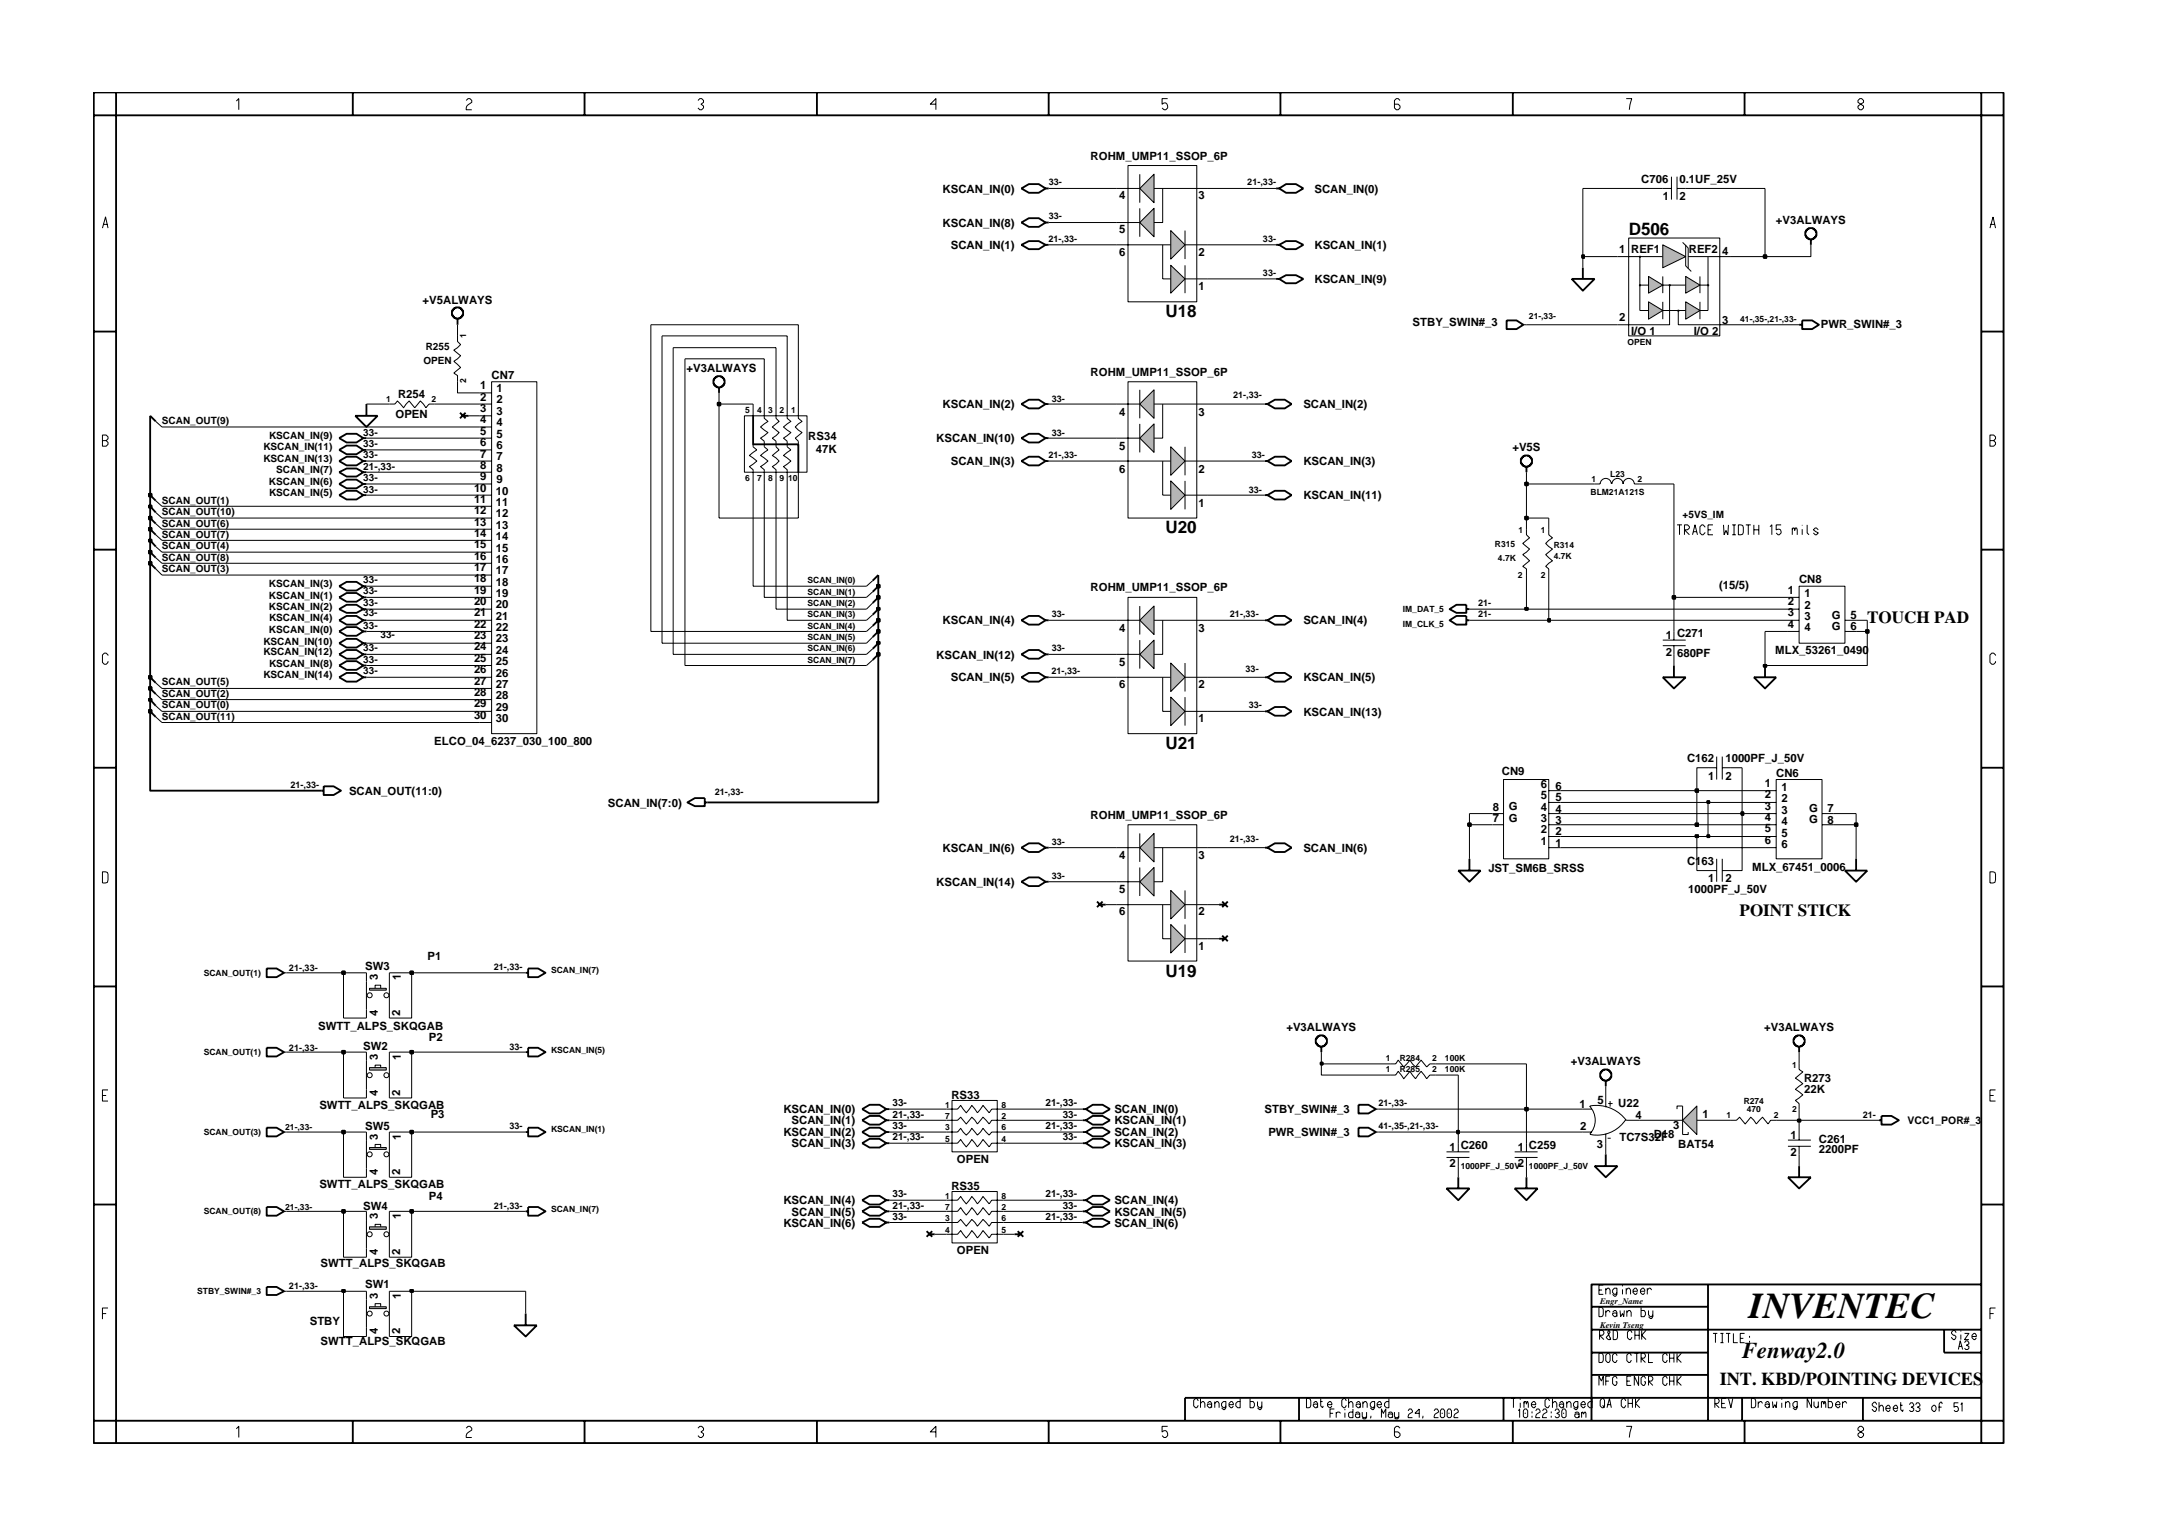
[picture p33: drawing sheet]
<svg xmlns="http://www.w3.org/2000/svg" width="297mm" height="210mm" viewBox="0 0 297 210" stroke-linecap="round" stroke-linejoin="round" font-family="sans-serif">
<defs><g id="words">
<text font-size="5" x="239" y="180.2">INVENTEC</text>
<text font-size="3.1" x="238" y="185.6">Fenway2.0</text>
<text font-size="2.5" x="235" y="189.2">INT. KBD/POINTING DEVICES</text>
<g font-size="2.3">
<text x="222.5" y="32.1">D506</text>
<text x="159.2" y="43.4">U18</text>
<text x="159.2" y="72.8">U20</text>
<text x="255.1" y="85.2">TOUCH PAD</text>
<text x="159.2" y="102.4">U21</text>
<text x="237.7" y="125.2">POINT STICK</text>
<text x="159.2" y="133.5">U19</text>
</g>
<g font-size="1.6">
<text x="149" y="21.8">ROHM_UMP11_SSOP_6P</text>
<text x="128.8" y="26.3">KSCAN_IN(0)</text>
<text x="152.9" y="27.2">4</text>
<text x="163.8" y="27.2">3</text>
<text x="179.6" y="26.3">SCAN_IN(0)</text>
<text x="224.2" y="24.9">C706</text>
<text x="227.2" y="27.3">1</text>
<text x="229.5" y="24.9">0.1UF_25V</text>
<text x="229.5" y="27.3">2</text>
<text x="128.8" y="31">KSCAN_IN(8)</text>
<text x="129.9" y="34">SCAN_IN(1)</text>
<text x="152.9" y="31.9">5</text>
<text x="152.9" y="35">6</text>
<text x="163.8" y="35">2</text>
<text x="179.6" y="34">KSCAN_IN(1)</text>
<text x="221.2" y="34.6">1</text>
<text x="222.9" y="34.6">REF1</text>
<text x="230.8" y="34.6">REF2</text>
<text x="235.3" y="34.8">4</text>
<text x="242.7" y="30.6">+V3ALWAYS</text>
<text x="57.7" y="41.5">+V5ALWAYS</text>
<text x="163.8" y="39.7">1</text>
<text x="179.6" y="38.7">KSCAN_IN(9)</text>
<text x="193" y="44.5">STBY_SWIN#_3</text>
<text x="221.2" y="43.9">2</text>
<text x="222.9" y="45.7">I/O 1</text>
<text x="231.4" y="45.7">I/O 2</text>
<text x="235.3" y="44.2">3</text>
<text x="248.8" y="44.8">PWR_SWIN#_3</text>
<text x="65.6" y="53.1">1</text>
<text x="67.2" y="51.7">CN7</text>
<text x="67.8" y="53.6">1</text>
<text x="93.8" y="50.8">+V3ALWAYS</text>
<text x="149" y="51.4">ROHM_UMP11_SSOP_6P</text>
<text x="54" y="57.2">OPEN</text>
<text x="54.4" y="54.5">R254</text>
<text x="65.6" y="57.8">4</text>
<text x="65.6" y="59.4">5</text>
<text x="65.6" y="54.7">2</text>
<text x="65.6" y="56.3">3</text>
<text x="67.8" y="58.3">4</text>
<text x="67.8" y="59.8">5</text>
<text x="67.8" y="55.1">2</text>
<text x="67.8" y="56.7">3</text>
<text x="128.8" y="55.8">KSCAN_IN(2)</text>
<text x="152.9" y="56.8">4</text>
<text x="163.8" y="56.8">3</text>
<text x="178.1" y="55.8">SCAN_IN(2)</text>
<text x="65.6" y="60.9">6</text>
<text x="65.6" y="62.5">7</text>
<text x="65.6" y="64.1">8</text>
<text x="65.6" y="65.6">9</text>
<text x="67.8" y="61.4">6</text>
<text x="67.8" y="62.9">7</text>
<text x="67.8" y="64.4">8</text>
<text x="110.4" y="60.1">RS34</text>
<text x="111.5" y="61.9">47K</text>
<text x="127.9" y="60.4">KSCAN_IN(10)</text>
<text x="129.9" y="63.6">SCAN_IN(3)</text>
<text x="152.9" y="61.4">5</text>
<text x="152.9" y="64.6">6</text>
<text x="163.8" y="64.6">2</text>
<text x="178.1" y="63.6">KSCAN_IN(3)</text>
<text x="206.6" y="61.6">+V5S</text>
<text x="64.8" y="70.2">12</text>
<text x="64.8" y="71.9">13</text>
<text x="64.8" y="67.2">10</text>
<text x="64.8" y="68.7">11</text>
<text x="67.7" y="69.1">11</text>
<text x="67.7" y="70.7">12</text>
<text x="67.7" y="67.6">10</text>
<text x="67.8" y="66.1">9</text>
<text x="163.8" y="69.2">1</text>
<text x="178.1" y="68.2">KSCAN_IN(11)</text>
<text x="64.8" y="73.4">14</text>
<text x="64.8" y="74.9">15</text>
<text x="64.8" y="76.5">16</text>
<text x="67.7" y="72.2">13</text>
<text x="67.7" y="73.8">14</text>
<text x="67.7" y="75.4">15</text>
<text x="67.7" y="76.9">16</text>
<text x="64.8" y="81.2">19</text>
<text x="64.8" y="82.7">20</text>
<text x="64.8" y="78">17</text>
<text x="64.8" y="79.6">18</text>
<text x="67.7" y="83.1">20</text>
<text x="67.7" y="78.4">17</text>
<text x="67.7" y="80">18</text>
<text x="67.7" y="81.5">19</text>
<text x="149" y="80.8">ROHM_UMP11_SSOP_6P</text>
<text x="234.9" y="80.5">(15/5)</text>
<text x="244.3" y="81.2">1</text>
<text x="244.3" y="82.7">2</text>
<text x="245.8" y="79.7">CN8</text>
<text x="246.6" y="81.6">1</text>
<text x="246.6" y="83.2">2</text>
<text x="64.8" y="84.2">21</text>
<text x="64.8" y="85.8">22</text>
<text x="64.8" y="87.3">23</text>
<text x="64.8" y="88.9">24</text>
<text x="67.7" y="84.7">21</text>
<text x="67.7" y="86.2">22</text>
<text x="67.7" y="87.7">23</text>
<text x="67.7" y="89.3">24</text>
<text x="127.9" y="90">KSCAN_IN(12)</text>
<text x="128.8" y="85.3">KSCAN_IN(4)</text>
<text x="152.9" y="86.3">4</text>
<text x="163.8" y="86.3">3</text>
<text x="178.1" y="85.3">SCAN_IN(4)</text>
<text x="227.6" y="89.6">2</text>
<text x="227.6" y="87.3">1 C271</text>
<text x="229.1" y="89.8">680PF</text>
<text x="242.6" y="89.4">MLX_53261_0490</text>
<text x="244.3" y="84.2">3</text>
<text x="244.3" y="85.8">4</text>
<text x="246.6" y="84.8">3</text>
<text x="246.6" y="86.3">4</text>
<text x="250.3" y="84.6">G</text>
<text x="250.3" y="86.1">G</text>
<text x="252.8" y="84.6">5</text>
<text x="252.8" y="86.1">6</text>
<text x="64.8" y="90.5">25</text>
<text x="64.8" y="92">26</text>
<text x="64.8" y="93.6">27</text>
<text x="64.8" y="95.1">28</text>
<text x="67.7" y="90.9">25</text>
<text x="67.7" y="92.5">26</text>
<text x="67.7" y="94">27</text>
<text x="67.7" y="95.5">28</text>
<text x="129.9" y="93.1">SCAN_IN(5)</text>
<text x="152.9" y="91">5</text>
<text x="152.9" y="94">6</text>
<text x="163.8" y="94">2</text>
<text x="178.1" y="93.1">KSCAN_IN(5)</text>
<text x="59.3" y="101.9">ELCO_04_6237_030_100_800</text>
<text x="64.8" y="98.3">30</text>
<text x="64.8" y="96.7">29</text>
<text x="67.7" y="98.7">30</text>
<text x="67.7" y="97.1">29</text>
<text x="163.8" y="98.7">1</text>
<text x="178.1" y="97.8">KSCAN_IN(13)</text>
<text x="205.2" y="105.9">CN9</text>
<text x="210.5" y="107.7">6</text>
<text x="212.5" y="108">6</text>
<text x="230.5" y="104.2">C162</text>
<text x="233.4" y="106.5">1</text>
<text x="235.7" y="106.5">2</text>
<text x="235.7" y="104.2">1000PF_J_50V</text>
<text x="241.1" y="107.6">1</text>
<text x="242.7" y="106.2">CN6</text>
<text x="47.7" y="108.6">SCAN_OUT(11:0)</text>
<text x="83.1" y="110.2">SCAN_IN(7:0)</text>
<text x="149" y="111.9">ROHM_UMP11_SSOP_6P</text>
<text x="204" y="112.3">7</text>
<text x="204" y="110.8">8</text>
<text x="206.2" y="112.4">G</text>
<text x="206.2" y="110.8">G</text>
<text x="210.5" y="113.8">2</text>
<text x="210.5" y="112.3">3</text>
<text x="210.5" y="110.8">4</text>
<text x="210.5" y="109.2">5</text>
<text x="212.5" y="112.6">3</text>
<text x="212.5" y="111.1">4</text>
<text x="212.5" y="109.5">5</text>
<text x="241.1" y="109.1">2</text>
<text x="241.1" y="110.6">3</text>
<text x="241.1" y="112.2">4</text>
<text x="241.1" y="113.8">5</text>
<text x="243.4" y="108">1</text>
<text x="243.4" y="109.7">2</text>
<text x="243.4" y="111.2">3</text>
<text x="243.4" y="112.7">4</text>
<text x="247.2" y="111">G</text>
<text x="247.2" y="112.5">G</text>
<text x="249.7" y="111">7</text>
<text x="249.7" y="112.5">8</text>
<text x="128.8" y="116.4">KSCAN_IN(6)</text>
<text x="152.9" y="117.4">4</text>
<text x="163.8" y="117.4">3</text>
<text x="178.1" y="116.4">SCAN_IN(6)</text>
<text x="203.4" y="119.1">JST_SM6B_SRSS</text>
<text x="210.5" y="115.5">1</text>
<text x="212.5" y="114.1">2</text>
<text x="212.5" y="115.8">1</text>
<text x="230.5" y="118.2">C163</text>
<text x="239.4" y="119">MLX_67451_0006</text>
<text x="241.1" y="115.3">6</text>
<text x="243.4" y="114.3">5</text>
<text x="243.4" y="115.8">6</text>
<text x="127.9" y="121.1">KSCAN_IN(14)</text>
<text x="152.9" y="122.1">5</text>
<text x="152.9" y="125.1">6</text>
<text x="163.8" y="125.1">2</text>
<text x="230.7" y="122.1">1000PF_J_50V</text>
<text x="233.4" y="120.5">1</text>
<text x="235.7" y="120.5">2</text>
<text x="58.4" y="131.1">P1</text>
<text x="163.8" y="129.8">1</text>
<text x="49.9" y="132.5">SW3</text>
<text x="51.6" y="134" transform="rotate(-90 51.6 134)">3</text>
<text x="54.8" y="134" transform="rotate(-90 54.8 134)">1</text>
<text x="43.5" y="140.7">SWTT_ALPS_SKQGAB</text>
<text x="49.6" y="143.5">SW2</text>
<text x="51.6" y="138.8" transform="rotate(-90 51.6 138.8)">4</text>
<text x="54.7" y="138.8" transform="rotate(-90 54.7 138.8)">2</text>
<text x="58.6" y="142.2">P2</text>
<text x="175.8" y="140.9">+V3ALWAYS</text>
<text x="241" y="140.9">+V3ALWAYS</text>
<text x="51.6" y="149.7" transform="rotate(-90 51.6 149.7)">4</text>
<text x="51.6" y="144.9" transform="rotate(-90 51.6 144.9)">3</text>
<text x="54.7" y="149.7" transform="rotate(-90 54.7 149.7)">2</text>
<text x="54.8" y="144.9" transform="rotate(-90 54.8 144.9)">1</text>
<text x="214.6" y="145.5">+V3ALWAYS</text>
<text x="246.5" y="149.4">22K</text>
<text x="246.5" y="147.8">R273</text>
<text x="43.6" y="151.6">SWTT_ALPS_SKQGAB</text>
<text x="49.9" y="154.4">SW5</text>
<text x="51.6" y="155.7" transform="rotate(-90 51.6 155.7)">3</text>
<text x="54.8" y="155.7" transform="rotate(-90 54.8 155.7)">1</text>
<text x="58.9" y="152.7">P3</text>
<text x="107" y="152.1">KSCAN_IN(0)</text>
<text x="107" y="155.3">KSCAN_IN(2)</text>
<text x="108.2" y="153.7">SCAN_IN(1)</text>
<text x="130" y="150.2">RS33</text>
<text x="152.3" y="152.1">SCAN_IN(0)</text>
<text x="152.3" y="153.7">KSCAN_IN(1)</text>
<text x="152.3" y="155.3">SCAN_IN(2)</text>
<text x="172.8" y="152.1">STBY_SWIN#_3</text>
<text x="173.3" y="155.2">PWR_SWIN#_3</text>
<text x="215.8" y="151.4">1</text>
<text x="215.9" y="154.4">2</text>
<text x="218.3" y="150.8">5</text>
<text x="221.1" y="151.3">U22</text>
<text x="221.3" y="156">TC7S32F</text>
<text x="223.5" y="152.9">4</text>
<text x="225.9" y="155.5">D18</text>
<text x="228.6" y="154.2">3</text>
<text x="232.6" y="152.8">1</text>
<text x="244.6" y="155.6">1</text>
<text x="51.6" y="160.6" transform="rotate(-90 51.6 160.6)">4</text>
<text x="54.7" y="160.6" transform="rotate(-90 54.7 160.6)">2</text>
<text x="108.2" y="156.8">SCAN_IN(3)</text>
<text x="130.8" y="158.9">OPEN</text>
<text x="152.3" y="156.8">KSCAN_IN(3)</text>
<text x="198.1" y="157.2">1 C260</text>
<text x="198.1" y="159.5">2</text>
<text x="207.4" y="157.2">1 C259</text>
<text x="207.4" y="159.5">2</text>
<text x="218.2" y="156.8">3</text>
<text x="229.3" y="156.9">BAT54</text>
<text x="244.6" y="158">2</text>
<text x="248.5" y="157.6">2200PF</text>
<text x="248.5" y="156.2">C261</text>
<text x="43.6" y="162.4">SWTT_ALPS_SKQGAB</text>
<text x="49.6" y="165.4">SW4</text>
<text x="51.6" y="166.6" transform="rotate(-90 51.6 166.6)">3</text>
<text x="54.8" y="166.6" transform="rotate(-90 54.8 166.6)">1</text>
<text x="58.6" y="164">P4</text>
<text x="107" y="164.6">KSCAN_IN(4)</text>
<text x="107" y="167.6">KSCAN_IN(6)</text>
<text x="108.2" y="166.1">SCAN_IN(5)</text>
<text x="130" y="162.7">RS35</text>
<text x="152.3" y="164.6">SCAN_IN(4)</text>
<text x="152.3" y="166.1">KSCAN_IN(5)</text>
<text x="152.3" y="167.6">SCAN_IN(6)</text>
<text x="43.8" y="173.2">SWTT_ALPS_SKQGAB</text>
<text x="51.6" y="171.5" transform="rotate(-90 51.6 171.5)">4</text>
<text x="54.7" y="171.5" transform="rotate(-90 54.7 171.5)">2</text>
<text x="130.8" y="171.4">OPEN</text>
<text x="49.9" y="176">SW1</text>
<text x="51.6" y="177.5" transform="rotate(-90 51.6 177.5)">3</text>
<text x="54.8" y="177.5" transform="rotate(-90 54.8 177.5)">1</text>
<text x="42.3" y="181.1">STBY</text>
<text x="43.8" y="183.8">SWTT_ALPS_SKQGAB</text>
<text x="51.6" y="182.3" transform="rotate(-90 51.6 182.3)">4</text>
<text x="54.7" y="182.3" transform="rotate(-90 54.7 182.3)">2</text>
</g>
<g font-size="1.4">
<text x="58.2" y="47.9">R255</text>
<text x="57.9" y="49.8">OPEN</text>
<text x="22.1" y="57.9">SCAN_OUT(9)</text>
<text x="49.6" y="59.5">33-</text>
<text x="36" y="63.1">KSCAN_IN(13)</text>
<text x="36" y="61.6">KSCAN_IN(11)</text>
<text x="36.8" y="60">KSCAN_IN(9)</text>
<text x="37.7" y="64.7">SCAN_IN(7)</text>
<text x="49.6" y="65.7">33-</text>
<text x="49.6" y="64.2">21-,33-</text>
<text x="49.6" y="61.1">33-</text>
<text x="49.6" y="62.6">33-</text>
<text x="22.1" y="68.8">SCAN_OUT(1)</text>
<text x="22.1" y="70.4">SCAN_OUT(10)</text>
<text x="22.1" y="72">SCAN_OUT(6)</text>
<text x="36.8" y="66.2">KSCAN_IN(6)</text>
<text x="36.8" y="67.8">KSCAN_IN(5)</text>
<text x="49.6" y="67.3">33-</text>
<text x="229.9" y="70.8">+5VS_IM</text>
<text x="22.1" y="73.5">SCAN_OUT(7)</text>
<text x="22.1" y="75">SCAN_OUT(4)</text>
<text x="22.1" y="76.6">SCAN_OUT(8)</text>
<text x="22.1" y="78.2">SCAN_OUT(3)</text>
<text x="36.8" y="80.2">KSCAN_IN(3)</text>
<text x="36.8" y="83.3">KSCAN_IN(2)</text>
<text x="36.8" y="81.8">KSCAN_IN(1)</text>
<text x="49.6" y="81.1">33-</text>
<text x="49.6" y="82.8">33-</text>
<text x="49.6" y="79.7">33-</text>
<text x="36" y="89.5">KSCAN_IN(12)</text>
<text x="36" y="88.1">KSCAN_IN(10)</text>
<text x="36.8" y="86.5">KSCAN_IN(0)</text>
<text x="36.8" y="84.8">KSCAN_IN(4)</text>
<text x="49.6" y="84.2">33-</text>
<text x="49.6" y="89">33-</text>
<text x="49.6" y="86">33-</text>
<text x="52" y="87.1">33-</text>
<text x="22.1" y="95.3">SCAN_OUT(2)</text>
<text x="22.1" y="93.7">SCAN_OUT(5)</text>
<text x="36" y="92.6">KSCAN_IN(14)</text>
<text x="36.8" y="91.1">KSCAN_IN(8)</text>
<text x="49.6" y="92.1">33-</text>
<text x="49.6" y="90.6">33-</text>
<text x="22.1" y="98.4">SCAN_OUT(11)</text>
<text x="22.1" y="96.8">SCAN_OUT(0)</text>
<text x="121.9" y="154.3">33-</text>
<text x="121.9" y="151.1">33-</text>
<text x="121.9" y="155.8">21-,33-</text>
<text x="121.9" y="152.8">21-,33-</text>
<text x="142.8" y="151.1">21-,33-</text>
<text x="142.9" y="154.3">21-,33-</text>
<text x="145.2" y="152.8">33-</text>
<text x="145.2" y="155.8">33-</text>
<text x="260.6" y="153.6">VCC1_POR#_3</text>
<text x="121.9" y="166.7">33-</text>
<text x="121.9" y="163.6">33-</text>
<text x="121.9" y="165.2">21-,33-</text>
<text x="142.8" y="166.7">21-,33-</text>
<text x="142.8" y="163.6">21-,33-</text>
<text x="145.2" y="165.2">33-</text>
</g>
<g font-size="1.2">
<text x="143.3" y="30">33-</text>
<text x="143.3" y="25.3">33-</text>
<text x="170.4" y="25.3">21-,33-</text>
<text x="143.2" y="33.1">21-,33-</text>
<text x="172.6" y="33.1">33-</text>
<text x="172.6" y="37.8">33-</text>
<text x="63.7" y="46.2" transform="rotate(-90 63.7 46.2)">1</text>
<text x="208.9" y="43.6">21-,33-</text>
<text x="222.4" y="47.1">OPEN</text>
<text x="237.8" y="44">41-,35-,21-,33-</text>
<text x="63.7" y="52.4" transform="rotate(-90 63.7 52.4)">2</text>
<text x="52.8" y="54.9">1</text>
<text x="59" y="54.9">2</text>
<text x="101.8" y="56.4">5</text>
<text x="103.4" y="56.4">4</text>
<text x="105" y="56.4">3</text>
<text x="106.5" y="56.4">2</text>
<text x="108.1" y="56.4">1</text>
<text x="143.7" y="59.5">33-</text>
<text x="143.7" y="54.9">33-</text>
<text x="168.5" y="54.5">21-,33-</text>
<text x="101.8" y="65.7">6</text>
<text x="103.4" y="65.7">7</text>
<text x="105" y="65.7">8</text>
<text x="106.5" y="65.7">9</text>
<text x="107.7" y="65.7">10</text>
<text x="143.2" y="62.6">21-,33-</text>
<text x="171" y="62.6">33-</text>
<text x="217.5" y="65.9">1</text>
<text x="220" y="65.1">L23</text>
<text x="223.7" y="65.9">2</text>
<text x="170.6" y="67.3">33-</text>
<text x="217.3" y="67.7">BLM21A121S</text>
<text x="204.2" y="74.7">R315</text>
<text x="204.7" y="76.6">4.7K</text>
<text x="207.5" y="72.8">1</text>
<text x="210.5" y="72.8">1</text>
<text x="212.3" y="74.9">R314</text>
<text x="212.3" y="76.4">4.7K</text>
<text x="110.3" y="82.8">SCAN_IN(2)</text>
<text x="110.3" y="79.7">SCAN_IN(0)</text>
<text x="110.3" y="81.3">SCAN_IN(1)</text>
<text x="191.7" y="83.7">IM_DAT_5</text>
<text x="202" y="82.8">21-</text>
<text x="207.4" y="78.9">2</text>
<text x="210.5" y="78.9">2</text>
<text x="110.3" y="86">SCAN_IN(4)</text>
<text x="110.3" y="89">SCAN_IN(6)</text>
<text x="110.3" y="87.5">SCAN_IN(5)</text>
<text x="110.3" y="84.3">SCAN_IN(3)</text>
<text x="143.7" y="84.3">33-</text>
<text x="143.7" y="89">33-</text>
<text x="168" y="84.3">21-,33-</text>
<text x="191.7" y="85.6">IM_CLK_5</text>
<text x="202" y="84.3">21-</text>
<text x="110.3" y="90.6">SCAN_IN(7)</text>
<text x="143.7" y="92.1">21-,33-</text>
<text x="170.2" y="91.8">33-</text>
<text x="170.6" y="96.8">33-</text>
<text x="39.7" y="107.7">21-,33-</text>
<text x="97.6" y="108.6">21-,33-</text>
<text x="143.7" y="115.4">33-</text>
<text x="168" y="115.1">21-,33-</text>
<text x="143.7" y="120.1">33-</text>
<text x="27.8" y="133.4">SCAN_OUT(1)</text>
<text x="39.5" y="132.7">21-,33-</text>
<text x="67.5" y="132.5">21-,33-</text>
<text x="75.3" y="132.9">SCAN_IN(7)</text>
<text x="39.5" y="143.6">21-,33-</text>
<text x="69.6" y="143.4">33-</text>
<text x="75.3" y="143.9">KSCAN_IN(5)</text>
<text x="27.8" y="144.2">SCAN_OUT(1)</text>
<text x="189.3" y="145">1</text>
<text x="189.3" y="146.5">1</text>
<text x="191.3" y="145">R284</text>
<text x="191.3" y="146.5">R285</text>
<text x="195.7" y="145">2</text>
<text x="195.7" y="146.5">2</text>
<text x="197.4" y="145">100K</text>
<text x="197.4" y="146.5">100K</text>
<text x="244.9" y="145.9">1</text>
<text x="27.8" y="155.1">SCAN_OUT(3)</text>
<text x="39" y="154.4">21-,33-</text>
<text x="69.6" y="154.3">33-</text>
<text x="75.3" y="154.7">KSCAN_IN(1)</text>
<text x="129.1" y="151.4">1</text>
<text x="129.1" y="152.9">7</text>
<text x="129.1" y="154.4">3</text>
<text x="136.8" y="154.4">6</text>
<text x="136.8" y="152.9">2</text>
<text x="136.8" y="151.4">8</text>
<text x="188.3" y="151.1">21-,33-</text>
<text x="188.3" y="154.3">41-,35-,21-,33-</text>
<text x="235.9" y="152.8">1</text>
<text x="238.2" y="150.8">R274</text>
<text x="238.7" y="152">470</text>
<text x="242.3" y="152.8">2</text>
<text x="244.9" y="152">2</text>
<text x="254.5" y="152.8">21-</text>
<text x="129.1" y="156.1">5</text>
<text x="136.8" y="156.1">4</text>
<text x="199.6" y="159.7">1000PF_J_50V</text>
<text x="208.9" y="159.7">1000PF_J_50V</text>
<text x="27.8" y="166">SCAN_OUT(8)</text>
<text x="39" y="165.4">21-,33-</text>
<text x="67.5" y="165.2">21-,33-</text>
<text x="75.3" y="165.6">SCAN_IN(7)</text>
<text x="129.1" y="163.8">1</text>
<text x="129.1" y="165.4">7</text>
<text x="129.1" y="166.9">3</text>
<text x="136.8" y="166.9">6</text>
<text x="136.8" y="165.4">2</text>
<text x="136.8" y="163.8">8</text>
<text x="129.1" y="168.5">4</text>
<text x="136.8" y="168.5">5</text>
<text x="26.9" y="176.9">STBY_SWIN#_3</text>
<text x="39.5" y="176.2">21-,33-</text>
<text x="218.6" y="178.2">Engr_Name</text>
<text x="218.6" y="181.5">Kevin Tseng</text>
</g>
</g></defs>
<path d="M20.5 92.6l.8 .7M172.8 97.2h.4M173.2 97.2l1-.6h1.3l1 .6-1 .6h-1.3zM199.2 119h3.1l-1.5 1.5zM200.8 117.4v1.6M117.8 167.1l1-.5h1.4l.9 .5-.9 .6h-1.4zM121.1 167.1h.4M147.9 165.5h.5M148.4 165.5l.9-.6h1.4l1 .6-1 .6h-1.4z" fill="none" stroke="#000" stroke-width=".25"/>
<path d="M221 35.1h6.2M222.5 32.5h12.5v13.4h-12.5zM230.3 33.5v2.8l.8 .8M230.7 35.1h5.8M221 44.4h1.5M235 44.4h1.5M21.3 93.3l.8 .8" fill="none" stroke="#000" stroke-width=".14"/>
<g fill="#b3b3b3" stroke="#000" stroke-width=".14">
<path d="M227.2 33.5l3.1 1.6-3.1 1.5z" fill-rule="evenodd"/>
<path d="M225.2 37.8l2 1.2-2 1.1z" fill-rule="evenodd"/>
<circle cx="228.1" cy="39" r=".08"/>
</g>
<path d="M227.2 37.8v2.3M227.2 39h3.1" fill="none" stroke="#000" stroke-width=".14"/>
<path d="M230.3 37.8l2 1.2-2 1.1z" fill-rule="evenodd" fill="#b3b3b3" stroke="#000" stroke-width=".14"/>
<path d="M229.9 33.1l.8 .8v2.8M232.3 37.8v2.3" fill="none" stroke="#000" stroke-width=".14"/>
<path d="M225.2 41.2l2 1.2-2 1.2z" fill-rule="evenodd" fill="#b3b3b3" stroke="#000" stroke-width=".14"/>
<path d="M224.1 39h1.1M227.2 41.2v2.4" fill="none" stroke="#000" stroke-width=".14"/>
<g fill="#b3b3b3" stroke="#000" stroke-width=".14">
<circle cx="224.1" cy="39" r=".08"/>
<circle cx="224.1" cy="35.1" r=".08"/>
</g>
<path d="M232.3 39h1.1M233.4 35.1v7.3" fill="none" stroke="#000" stroke-width=".14"/>
<circle cx="233.4" cy="39" r=".08" fill="#b3b3b3" stroke="#000" stroke-width=".14"/>
<path d="M224.1 35.1v7.3" fill="none" stroke="#000" stroke-width=".14"/>
<path d="M230.3 41.2l2 1.2-2 1.2z" fill-rule="evenodd" fill="#b3b3b3" stroke="#000" stroke-width=".14"/>
<path d="M227.2 42.4h3.1M232.3 41.2v2.4M232.3 42.4h1.1" fill="none" stroke="#000" stroke-width=".14"/>
<circle cx="229.3" cy="42.5" r=".08" fill="#b3b3b3" stroke="#000" stroke-width=".14"/>
<g fill="none" stroke="#000" stroke-width=".14">
<path d="M152.6 30.4h3.1M152.6 25.8h3.1M152.6 33.5h7.4M154.1 22.6h9.4v18.6h-9.4zM228.1 39v5.4h-5.6M21.3 57.6l.8 .7M224.1 42.4h1.1M229.3 42.4v2h5.7M227.2 87.5h3.1M227.2 88.2h3.1M228.7 86.3v1.2M228.7 88.2v1.2"/>
<path d="M38.8 154.7h.3M197.6 157.4h3.2M197.6 158.2h3.2M199.2 156.2v1.2M199.2 158.2v1.2"/>
</g>
<path d="M214.7 38.1h3.2l-1.6 1.6zM216.3 36.6v1.5M20.5 56.8l.8 .8M172.8 63h.4M173.2 63l1-.6h1.3l1 .6-1 .6h-1.3zM207.9 62.6l.2-.2a.72 .72 0 0 1 1 0l.2 .4v.5l-.5 .5h-.5l-.4-.4v-.1h-.1zM208.6 63.8v.7M36.4 154.1h1.4l1 .6-1 .6h-1.4zM245.1 141.8l.3-.1a.72 .72 0 0 1 .9 0l.3 .3v.5l-.5 .5h-.5l-.5-.3v-.2zM245.8 143v.8" fill="none" stroke="#000" stroke-width=".25"/>
<path d="M157.7 23.8v3.9l-2-1.9z" fill-rule="evenodd" fill="#b3b3b3" stroke="#000" stroke-width=".14"/>
<path d="M155.7 23.8v3.9" fill="none" stroke="#000" stroke-width=".14"/>
<path d="M157.7 28.5v3.9l-2-2z" fill-rule="evenodd" fill="#b3b3b3" stroke="#000" stroke-width=".14"/>
<path d="M155.7 28.5v3.9M158.9 25.8v4.6h-1.2M161.9 38.1h3.1M161.9 33.5h3.1" fill="none" stroke="#000" stroke-width=".14"/>
<path d="M160 31.5l1.9 2-1.9 1.9z" fill-rule="evenodd" fill="#b3b3b3" stroke="#000" stroke-width=".14"/>
<path d="M161.9 31.5v3.9" fill="none" stroke="#000" stroke-width=".14"/>
<path d="M160 36.3l1.9 1.8-1.9 2z" fill-rule="evenodd" fill="#b3b3b3" stroke="#000" stroke-width=".14"/>
<g fill="none" stroke="#000" stroke-width=".14">
<path d="M157.7 25.8h7.3M158.9 33.5v4.6h1.1M161.9 36.3v3.8M227.2 25.8h1.2M228.4 24.1v3.2M229.1 25.8h1.2M229.1 24.1v3.2M217.9 66.1h.7a.76 .76 0 0 1 .8-.7 .76 .76 0 0 1 .8 .7M220.2 66.1a.76 .76 0 0 1 .8-.7 .76 .76 0 0 1 .8 .7 .76 .76 0 0 1 .7-.7 .76 .76 0 0 1 .8 .7h.8M119.2 87.1l-.8 .8M241.2 109.7h1.5M241.2 108h1.5"/>
<path d="M241.2 112.7h1.5M241.2 111.2h1.5M241.2 115.8h1.5M241.2 114.3h1.5M242.7 106.5h6.2v10.9h-6.2zM248.9 112.7h1.6M248.9 111.2h1.6M38.8 132.9h.3M50.1 165.5v1.2M50.1 170.6v1.2"/>
<circle cx="50.5" cy="168.7" r=".34"/>
<circle cx="52.8" cy="168.7" r=".34"/>
</g>
<path d="M139.6 59.9l1-.6h1.3l1 .6-1 .6h-1.3zM142.9 59.9h.4M46.3 64.5l1.1-.5h1.3l.9 .5-.9 .6h-1.3zM49.6 64.5h.5M46.3 92.6l1.1-.6h1.3l.9 .6-.9 .5h-1.3zM49.6 92.6h.5M120 86.3l-.8 .8M139.6 92.6l1-.6h1.3l1 .6-1 .5h-1.3zM142.9 92.6h.4M198.1 83.2l.9-.6h1.3v1.1h-1.3zM200.3 83.2h.5M36.4 132.3h1.4l1 .6-1 .6h-1.4z" fill="none" stroke="#000" stroke-width=".25"/>
<path d="M50.5 167.7h2.3v.3h-2.3z" fill-rule="evenodd" fill="#b3b3b3" stroke="#000" stroke-width=".14"/>
<g fill="none" stroke="#000" stroke-width=".14">
<path d="M50.1 166.7v3.9M50.1 176.5v1.1M51.3 167.7v-.4h.7v.4M53.2 165.5v6.3M50.1 181.5v1.1"/>
<circle cx="50.5" cy="179.5" r=".34"/>
<circle cx="52.8" cy="179.5" r=".34"/>
</g>
<path d="M50.5 178.6h2.3v.2h-2.3z" fill-rule="evenodd" fill="#b3b3b3" stroke="#000" stroke-width=".14"/>
<g fill="none" stroke="#000" stroke-width=".14">
<path d="M208.6 72.3v.8l.4 .4-.9 .8 .9 .7-.9 .8 .9 .8-.9 .8 .5 .3v.9M50.1 154.7v1.1M50.1 159.7v1.2M189.9 146.9h.8l.3-.5 .8 1 .8-1 .8 1 .8-1 .7 1 .5-.5h.7M50.1 177.6v3.9M51.3 178.6v-.4h.7v.4M53.2 176.5v6.1"/>
<circle cx="50.5" cy="157.7" r=".34"/>
<circle cx="52.8" cy="157.7" r=".34"/>
</g>
<path d="M174.4 33.5h.4M174.8 33.5l.9-.6h1.4l1 .6-1 .6h-1.4z" fill="none" stroke="#000" stroke-width=".25"/>
<path d="M50.5 156.8h2.3v.3h-2.3z" fill-rule="evenodd" fill="#b3b3b3" stroke="#000" stroke-width=".14"/>
<g fill="none" stroke="#000" stroke-width=".14">
<path d="M53.2 55.2h.8l.3-.4 .8 .9 .8-.9 .8 .9 .7-.9 .8 .9 .4-.5h.8M208.1 44.4h.5M21.3 73.1l.8 .7M21.3 77.7l.8 .9M21.3 96.4l.8 .8M119.2 80.9l-.8 .7M119.2 82.4l-.8 .8M50.1 132.9v1.2M50.1 137.9v1.2M50.1 155.8v3.9M51.3 156.8v-.4h.7v.4M53.2 154.7v6.2"/>
<path d="M129.3 151.6h1.5l.5-.5 .7 1 .8-1 .7 1 .8-1 .9 1 .3-.5h1.6M129.3 153.1h1.5l.5-.4 .7 .9 .8-.9 .7 .9 .8-.9 .9 .9 .3-.5h1.6M129.3 154.7h1.5l.5-.5 .7 .9 .8-.9 .7 .9 .8-.9 .9 .9 .3-.4h1.6M129.3 156.2h1.5l.5-.5 .7 1 .8-1 .7 1 .8-1 .9 1 .3-.5h1.6M130.1 150.4h6.2v7h-6.2zM236.5 153.1h.8l.4-.4 .7 .9 .8-.9 .8 .9 .8-.9 .8 .9 .3-.5h.8M38.8 165.5h.3"/>
<circle cx="50.5" cy="136" r=".34"/>
<circle cx="52.8" cy="136" r=".34"/>
</g>
<g fill="none" stroke="#000" stroke-width=".25">
<path d="M139.6 33.5l1-.6h1.3l1 .6-1 .6h-1.3zM142.9 33.5h.4M174.4 25.8h.4M174.8 25.8l.9-.6h1.4l1 .6-1 .5h-1.4zM246.8 31.4l.2-.1a.72 .72 0 0 1 .9 0l.3 .4v.5l-.5 .5h-.5l-.5-.3v-.7zM247.4 32.7v.8M61.9 42.3l.2-.1a.72 .72 0 0 1 .9 0l.3 .3v.5l-.5 .5h-.5l-.5-.3v-.7zM62.5 43.6v.8M205.9 43.8h1.3l.9 .6-.9 .6h-1.3zM20.5 72.3l.8 .8M20.5 77l.8 .7M46.3 66.1l1.1-.6h1.3l.9 .6-.9 .6h-1.3z"/>
<path d="M49.6 66.1h.5M139.6 63l1-.6h1.3l1 .6-1 .6h-1.3zM142.9 63h.4M20.5 95.6l.8 .8M46.3 81.6l1.1-.6h1.3l.9 .6-.9 .6h-1.3zM46.3 89.4l1.1-.6h1.3l.9 .6-.9 .6h-1.3zM49.6 81.6h.5M49.6 89.4h.5M120 80.1l-.8 .8M120 81.6l-.8 .8M139.6 84.8l1-.6h1.3l1 .6-1 .6h-1.3zM142.9 84.8h.4"/>
<path d="M227.2 92.6h3.1l-1.6 1.5zM228.7 90.9v1.7M139.6 115.8l1-.6h1.3l1 .6-1 .6h-1.3zM142.9 115.8h.4M149.9 123.2l.8 .8M150.3 123.6h.8M150.7 123.2l-.8 .8M166.6 123.6h.7M167 123.2l.8 .8M167.8 123.2l-.8 .8M117.8 154.7l1-.6h1.4l.9 .6-.9 .6h-1.4zM121.1 154.7h.4"/>
<path d="M147.9 153.1h.5M148.4 153.1l.9-.6h1.4l1 .6-1 .6h-1.4zM256.7 153.1h.4M257.1 152.5h1.3l1 .6-1 .6h-1.3zM36.4 164.9h1.4l1 .6-1 .6h-1.4zM126.6 168.2l.8 .8M126.9 168.7h.8M127.4 168.2l-.8 .8"/>
</g>
<path d="M50.5 135.1h2.3v.2h-2.3z" fill-rule="evenodd" fill="#b3b3b3" stroke="#000" stroke-width=".14"/>
<g fill="none" stroke="#000" stroke-width=".14">
<path d="M152.6 59.9h3.1M152.6 55.2h3.1M154.1 52.2h9.4v18.6h-9.4zM21.3 68.4l.8 .8M21.3 70l.8 .8M152.6 63h7.4M244.3 83.2h1.5M244.3 81.6h1.5M244.3 86.3h1.5M244.3 84.8h1.5M245.8 80.1h6.3v7.8h-6.3zM252.1 86.3h1.5"/>
<path d="M252.1 84.8h1.5M50.1 134.1v3.8M51.3 135.1v-.5h.7v.5M53.2 132.9v6.2M188 151.6h.3M216.3 151.6h1.2M216.3 154.7h1.2M217.2 151.2a2.79 2.79 0 0 1 0 3.8M217.2 151.1a5.1 5.1 0 0 1 5 2h1.9M219.4 150v1.3M219.4 155v1.2M219.7 155.5h.4"/>
<path d="M219.7 150.8h.6M220 150.5v.7M222.1 153a4.7 4.7 0 0 1-4.9 2M245.8 145.4v.7l.5 .4-1 .8 1 .8-1 .8 1 .7-1 .8 .5 .4v.8M129.3 164h1.5l.5-.5 .7 1 .8-1 .7 1 .8-1 .9 1 .3-.5h1.6M129.3 165.5h1.5l.5-.5 .7 1 .8-1 .7 1 .8-1 .9 1 .3-.5h1.6M129.3 167.1h1.5l.5-.5 .7 1 .8-1 .7 1 .8-1 .9 1 .3-.5h1.6M129.3 168.7h1.5l.5-.5 .7 1 .8-1 .7 1 .8-1 .9 1 .3-.5h1.6M130.1 162.8h6.2v7.1h-6.2z"/>
</g>
<g fill="none" stroke="#000" stroke-width=".25">
<path d="M20.5 67.7l.8 .7M20.5 69.2l.8 .8M46.3 67.7l1.1-.6h1.3l.9 .6-.9 .6h-1.3zM49.6 67.7h.5M46.3 86.3l1.1-.6h1.3l.9 .6-.9 .6h-1.3zM49.6 86.3h.5M139.6 89.4l1-.6h1.3l1 .6-1 .6h-1.3zM142.9 89.4h.4M172.8 84.8h.4M173.2 84.8l1-.6h1.3l1 .6-1 .6h-1.3zM43.9 108h.3M44.2 107.5h1.4l1 .5-1 .6h-1.4z"/>
<path d="M93.9 109.7l1-.6h1.4v1.1h-1.4zM96.3 109.7h.3M172.8 115.8h.4M173.2 115.8l1-.6h1.3l1 .6-1 .6h-1.3zM71.8 143.8h.4M72.2 143.2h1.3l1 .6-1 .6h-1.3zM147.9 154.7h.5M148.4 154.7l.9-.6h1.4l1 .6-1 .6h-1.4zM185.6 151h1.4l1 .6-1 .6h-1.4zM117.8 165.5l1-.6h1.4l.9 .6-.9 .6h-1.4zM121.1 165.5h.4M147.9 167.1h.5"/>
<path d="M148.4 167.1l.9-.5h1.4l1 .5-1 .6h-1.4zM207 162.4h3.1l-1.5 1.6zM208.6 160.9v1.5"/>
</g>
<path d="M157.7 53.3v3.9l-2-2z" fill-rule="evenodd" fill="#b3b3b3" stroke="#000" stroke-width=".14"/>
<path d="M155.7 53.3v3.9" fill="none" stroke="#000" stroke-width=".14"/>
<path d="M157.7 57.9v3.9l-2-1.9z" fill-rule="evenodd" fill="#b3b3b3" stroke="#000" stroke-width=".14"/>
<path d="M155.7 57.9v3.9M158.9 55.2v4.7h-1.2M161.9 67.7h3.1M161.9 63h3.1" fill="none" stroke="#000" stroke-width=".14"/>
<path d="M160 61.1l1.9 1.9-1.9 2z" fill-rule="evenodd" fill="#b3b3b3" stroke="#000" stroke-width=".14"/>
<path d="M161.9 61.1v3.9" fill="none" stroke="#000" stroke-width=".14"/>
<path d="M160 65.7l1.9 2-1.9 1.9z" fill-rule="evenodd" fill="#b3b3b3" stroke="#000" stroke-width=".14"/>
<g fill="none" stroke="#000" stroke-width=".14">
<path d="M62.5 45.9v.8l.4 .4-.9 .8 .9 .7-.9 .8 .9 .8-.9 .8 .5 .3v.9M157.7 55.2h7.3M21.3 71.6l.8 .7M158.9 63v4.7h1.1M161.9 65.7v3.9M21.3 94.8l.8 .8M50.1 143.8v1.2M50.1 148.9v1.1"/>
<circle cx="50.5" cy="146.9" r=".34"/>
<circle cx="52.8" cy="146.9" r=".34"/>
</g>
<path d="M97.6 51.7l.2-.1a.72 .72 0 0 1 .9 0l.3 .3v.5l-.5 .5h-.5l-.4-.3v-.2h-.1zM98.2 52.9v.8M20.5 70.8l.8 .8M20.5 94.1l.8 .7M117.8 151.6l1-.6h1.4l.9 .6-.9 .6h-1.4zM121.1 151.6h.4M147.9 156.2h.5M148.4 156.2l.9-.6h1.4l1 .6-1 .6h-1.4zM117.8 164l1-.6h1.4l.9 .6-.9 .6h-1.4zM121.1 164h.4" fill="none" stroke="#000" stroke-width=".25"/>
<path d="M50.5 145.9h2.3v.3h-2.3z" fill-rule="evenodd" fill="#b3b3b3" stroke="#000" stroke-width=".14"/>
<g fill="none" stroke="#000" stroke-width=".14">
<path d="M65.6 55.2h1.6M65.6 53.7h1.6M65.6 58.3h1.6M65.6 56.8h1.6M65.6 59.9h1.6M67.2 52.2h6.1v48.1h-6.1zM21.3 76.2l.8 .8M65.6 61.5h1.6M65.6 64.5h1.6M65.6 63h1.6M65.6 67.7h1.6M65.6 66.1h1.6"/>
<path d="M65.6 70.8h1.6M65.6 69.2h1.6M65.6 73.8h1.6M65.6 72.3h1.6M65.6 77h1.6M65.6 75.5h1.6M65.6 78.6h1.6M119.2 79.3l-.8 .8M65.6 80.1h1.6M65.6 83.2h1.6M65.6 81.6h1.6M65.6 86.3h1.6"/>
<path d="M65.6 84.8h1.6M65.6 89.4h1.6M65.6 87.9h1.6M65.6 92.6h1.6M65.6 90.9h1.6M65.6 95.6h1.6M65.6 94.1h1.6M65.6 98.7h1.6M65.6 97.2h1.6M119.2 85.5l-.8 .8M119.2 84l-.8 .8M119.2 88.7l-.8 .7"/>
<path d="M152.6 115.8h3.1M154.1 112.7h9.4v18.6h-9.4zM233.4 104.9h1.2M233.4 119h1.2M234.6 103.4v3.1M234.6 117.4v3.1M235.3 104.9h1.2M235.3 103.4v3.1M235.3 117.4v3.1M235.3 119h1.2M152.6 120.5h3.1M152.6 123.6h7.4"/>
<path d="M50.1 145v3.9M51.3 145.9v-.3h.7v.3M53.2 143.8v6.2M188 154.7h.3M189.9 145.4h.8l.3-.5 .8 .9 .8-.9 .8 .9 .8-.9 .7 .9 .5-.4h.7M207 157.4h3.1M207 158.2h3.1M208.6 156.2v1.2M208.6 158.2v1.2M38.8 176.5h.3"/>
</g>
<g fill="none" stroke="#000" stroke-width=".25">
<path d="M139.6 30.4l1-.6h1.3l1 .6-1 .6h-1.3zM139.6 25.8l1-.6h1.3l1 .6-1 .5h-1.3zM142.9 30.4h.4M142.9 25.8h.4M174.4 38.1h.4M174.8 38.1l.9-.5h1.4l1 .5-1 .6h-1.4zM46.3 59.9l1.1-.6h1.3l.9 .6-.9 .6h-1.3zM49.6 59.9h.5M62.9 56.4l.7 .8M63.3 56.8h.7M63.6 56.4l-.7 .8M139.6 55.2l1-.6h1.3l1 .6-1 .6h-1.3z"/>
<path d="M142.9 55.2h.4M172.8 55.2h.4M173.2 55.2l1-.6h1.3l1 .6-1 .6h-1.3zM20.5 75.5l.8 .7M46.3 61.5l1.1-.6h1.3l.9 .6-.9 .6h-1.3zM49.6 61.5h.5M120 78.6l-.8 .7M172.8 67.7h.4M173.2 67.7l1-.6h1.3l1 .6-1 .6h-1.3zM46.3 87.9l1.1-.6h1.3l.9 .6-.9 .6h-1.3zM46.3 83.2l1.1-.6h1.3l.9 .6-.9 .5h-1.3zM46.3 84.8l1.1-.6h1.3l.9 .6-.9 .6h-1.3z"/>
<path d="M49.6 87.9h.5M49.6 83.2h.5M49.6 84.8h.5M120 84.8l-.8 .7M120 83.2l-.8 .8M120 87.9l-.8 .8M198.1 84.8l.9-.6h1.3v1.2h-1.3zM200.3 84.8h.5M239.6 92.6h3.1l-1.5 1.5zM241.2 90.9v1.7M252.1 119h3l-1.5 1.5zM253.6 117.4v1.6"/>
<path d="M139.6 120.5l1-.6h1.3l1 .6-1 .6h-1.3zM142.9 120.5h.4M71.8 154.7h.4M72.2 154.1h1.3l1 .6-1 .6h-1.3zM179.9 141.8l.2-.1a.72 .72 0 0 1 .9 0l.3 .3v.5l-.5 .5h-.5l-.4-.3v-.2h-.1zM180.5 143v.8M185.6 154.1h1.4l1 .6-1 .6h-1.4zM36.4 175.9h1.4l1 .6-1 .5h-1.4zM71.8 165.5h.4M72.2 164.9h1.3l1 .6-1 .6h-1.3zM197.6 162.4h3.2l-1.6 1.6zM199.2 160.9v1.5"/>
</g>
<path d="M155.7 115.8l2-1.9v3.9z" fill-rule="evenodd" fill="#b3b3b3" stroke="#000" stroke-width=".14"/>
<path d="M155.7 113.9v3.9" fill="none" stroke="#000" stroke-width=".14"/>
<path d="M157.7 118.5v3.9l-2-1.9z" fill-rule="evenodd" fill="#b3b3b3" stroke="#000" stroke-width=".14"/>
<path d="M155.7 118.5v3.9M158.9 115.8v4.7h-1.2M161.9 128.3h3.1M161.9 123.6h3.1" fill="none" stroke="#000" stroke-width=".14"/>
<path d="M160 121.7l1.9 1.9-1.9 2z" fill-rule="evenodd" fill="#b3b3b3" stroke="#000" stroke-width=".14"/>
<path d="M161.9 121.7v3.9" fill="none" stroke="#000" stroke-width=".14"/>
<path d="M160 126.3l1.9 2-1.9 1.9z" fill-rule="evenodd" fill="#b3b3b3" stroke="#000" stroke-width=".14"/>
<g fill="none" stroke="#000" stroke-width=".14">
<path d="M152.6 89.4h3.1M152.6 84.8h3.1M152.6 92.6h7.4M154.1 81.6h9.4v18.7h-9.4zM157.7 115.8h7.3M203.9 111.2h1.5M203.9 112.7h1.5M205.4 106.5h6.2v10.9h-6.2zM211.6 115.8h1.6M211.6 114.3h1.6M211.6 111.2h1.6M211.6 112.7h1.6"/>
<path d="M211.6 108h1.6M211.6 109.7h1.6M158.9 123.6v4.7h1.1M161.9 126.3v3.9"/>
</g>
<path d="M172.8 92.6h.4M173.2 92.6l1-.6h1.3l1 .6-1 .5h-1.3zM147.9 151.6h.5M148.4 151.6l.9-.6h1.4l1 .6-1 .6h-1.4z" fill="none" stroke="#000" stroke-width=".25"/>
<path d="M157.7 82.8v3.9l-2-1.9z" fill-rule="evenodd" fill="#b3b3b3" stroke="#000" stroke-width=".14"/>
<path d="M155.7 82.8v3.9" fill="none" stroke="#000" stroke-width=".14"/>
<path d="M157.7 87.5v3.9l-2-2z" fill-rule="evenodd" fill="#b3b3b3" stroke="#000" stroke-width=".14"/>
<path d="M155.7 87.5v3.9M158.9 84.8v4.6h-1.2M161.9 97.2h3.1M161.9 92.6h3.1" fill="none" stroke="#000" stroke-width=".14"/>
<path d="M160 90.6l1.9 2-1.9 1.9z" fill-rule="evenodd" fill="#b3b3b3" stroke="#000" stroke-width=".14"/>
<path d="M161.9 90.6v3.9" fill="none" stroke="#000" stroke-width=".14"/>
<path d="M160 95.3l1.9 1.9-1.9 2z" fill-rule="evenodd" fill="#b3b3b3" stroke="#000" stroke-width=".14"/>
<path d="M119.2 90.2l-.8 .7M157.7 84.8h7.3M158.9 92.6v4.6h1.1M161.9 95.3v3.9M38.8 143.8h.3M228.7 153.1h1.2M229.9 151.1v3.9M231.8 153.1h1.6" fill="none" stroke="#000" stroke-width=".14"/>
<g fill="none" stroke="#000" stroke-width=".25">
<path d="M48.5 56.8h3.1l-1.5 1.5zM50.1 55.2v1.6M120 89.4l-.8 .8M36.4 143.2h1.4l1 .6-1 .6h-1.4zM117.8 156.2l1-.6h1.4l.9 .6-.9 .6h-1.4zM121.1 156.2h.4M218.9 146.3h.1a.72 .72 0 0 1 .9 0l.3 .4v.5l-.5 .5h-.6l-.4-.4-.1-.6zM219.4 147.7v.7M245.8 159.4v1.5M71.8 179.5v1.6M147.9 164h.5M148.4 164l.9-.6h1.4l1 .6-1 .6h-1.4z"/>
<path d="M244.3 160.9h3.1l-1.6 1.5zM70.2 181.1h3.1l-1.5 1.5z"/>
</g>
<path d="M231.8 151.1v3.9l-1.9-1.9z" fill-rule="evenodd" fill="#b3b3b3" stroke="#000" stroke-width=".14"/>
<g fill="none" stroke="#000" stroke-width=".14">
<path d="M101.7 56.8h8.6v7.7h-8.6zM102.9 55.2v1.6M104.4 55.2v2l.5 .4-1 .7 1 .8-1 .8 .5 .4v.8l.5 .4-1 .7 1 .8-1 .8 .5 .4v1.9M106 55.2v2l.5 .4-1 .7 1 .8-1 .8 .5 .4v.8l.5 .4-1 .7 1 .8-1 .8 .5 .4v1.9M107.6 55.2v2l.5 .4-1.1 .7 1.1 .8-1.1 .8 .6 .4v.8l.5 .4-1.1 .7 1.1 .8-1.1 .8 .6 .4v1.9M109.1 55.2v2l.5 .4-.9 .7 .9 .8-.9 .8 .4 .4v.4M21.3 74.7l.8 .8M102.9 60.7v.4l.5 .4-1 .7 1 .8-1 .8 .5 .4v1.9M109.1 64.5v1.6M211.6 72.3v.8l.5 .4-.9 .8 .9 .7-.9 .8 .9 .8-.9 .8 .4 .3v.9M21.3 98l.8 .7M229.9 151.1h-.8v.5"/>
<path d="M230.7 154.7v.3h-.8M244.3 155.8h3.1M244.3 156.6h3.1M245.8 154.7v1.1M245.8 156.6v1.1M39.1 176.5h7.8v6.1h3.2M56.2 176.5v6.1h-3M71.8 176.5v3"/>
</g>
<g fill="none" stroke="#000" stroke-width=".25">
<path d="M102.9 56.8v3.9h6.2v3.8M245.8 44.4h.4M246.2 43.8h1.4l.9 .6-.9 .6h-1.4zM20.5 73.8l.8 .9M46.3 63l1.1-.6h1.3l.9 .6-.9 .6h-1.3zM49.6 63h.5M20.5 97.2l.8 .8M46.3 80.1l1.1-.6h1.3l.9 .6-.9 .6h-1.3zM46.3 90.9l1.1-.5h1.3l.9 .5-.9 .6h-1.3zM49.6 80.1h.5M49.6 90.9h.5M71.8 132.9h.4"/>
<path d="M72.2 132.3h1.3l1 .6-1 .6h-1.3zM166.6 128.3h.7M167 127.9l.8 .7M167.8 127.9l-.8 .7M117.8 153.1l1-.6h1.4l.9 .6-.9 .6h-1.4zM121.1 153.1h.4M217.9 159.4h3.1l-1.6 1.5zM219.4 157.7v1.7M138.6 168.7h.8M139.1 168.2l.7 .8M139.8 168.2l-.7 .8"/>
</g>
<path d="M46.8 176.3h.3v.2h-.3z" fill-rule="evenodd" fill="#c2c2c2" stroke="#000" stroke-width=".25"/>
<path d="M46.8 176.3h.3v.2h-.3z" fill="none" stroke="#000" stroke-width=".25"/>
<path d="M46.9 176.5h3.2M53.2 176.5h3" fill="none" stroke="#000" stroke-width=".14"/>
<path d="M56.1 176.3h.3v.2h-.3z" fill-rule="evenodd" fill="#c2c2c2" stroke="#000" stroke-width=".25"/>
<path d="M56.1 176.3h.3v.2h-.3z" fill="none" stroke="#000" stroke-width=".25"/>
<path d="M39.1 165.5h7.8v6.3h3.2M56.2 165.5v6.3h-3M56.2 176.5h15.6M121.5 167.1h7.8M127.7 168.7h1.6M137.1 168.7h1.5M137.1 167.1h10.8" fill="none" stroke="#000" stroke-width=".14"/>
<path d="M46.8 165.4h.3v.3h-.3z" fill-rule="evenodd" fill="#c2c2c2" stroke="#000" stroke-width=".25"/>
<path d="M46.8 165.4h.3v.3h-.3z" fill="none" stroke="#000" stroke-width=".25"/>
<path d="M46.9 165.5h3.2M53.2 165.5h3" fill="none" stroke="#000" stroke-width=".14"/>
<path d="M56.1 165.4h.3v.3h-.3z" fill-rule="evenodd" fill="#c2c2c2" stroke="#000" stroke-width=".25"/>
<path d="M56.1 165.4h.3v.3h-.3z" fill="none" stroke="#000" stroke-width=".25"/>
<g fill="none" stroke="#000" stroke-width=".14">
<path d="M39.1 154.7h7.8v6.2h3.2M56.2 154.7v6.2h-3M121.5 156.2h7.8M137.1 156.2h10.8M199.2 154.7v1.5M199.2 159.4v1.5M208.6 151.6v4.6M208.6 159.4v1.5M219.4 156.2v1.5M245.8 157.7v1.7M56.2 165.5h15.6M121.5 165.5h7.8"/>
<path d="M121.5 164h7.8M137.1 165.5h10.8M137.1 164h10.8"/>
</g>
<path d="M46.8 154.5h.3v.4h-.3z" fill-rule="evenodd" fill="#c2c2c2" stroke="#000" stroke-width=".25"/>
<path d="M46.8 154.5h.3v.4h-.3z" fill="none" stroke="#000" stroke-width=".25"/>
<path d="M46.9 154.7h3.2M53.2 154.7h3" fill="none" stroke="#000" stroke-width=".14"/>
<path d="M56.1 154.5h.3v.4h-.3z" fill-rule="evenodd" fill="#c2c2c2" stroke="#000" stroke-width=".25"/>
<path d="M56.1 154.5h.3v.4h-.3z" fill="none" stroke="#000" stroke-width=".25"/>
<path d="M56.2 154.7h15.6M121.5 154.7h7.8M137.1 154.7h10.8M188.3 154.7h10.9" fill="none" stroke="#000" stroke-width=".14"/>
<path d="M199.1 154.5h.2v.4h-.2z" fill-rule="evenodd" fill="#c2c2c2" stroke="#000" stroke-width=".25"/>
<path d="M199.1 154.5h.2v.4h-.2z" fill="none" stroke="#000" stroke-width=".25"/>
<path d="M121.5 153.1h7.8M137.1 153.1h10.8M199.2 146.9v7.8h17.1M224.1 153.1h4.6M233.4 153.1h3.1M242.7 153.1h3.1v1.6" fill="none" stroke="#000" stroke-width=".14"/>
<path d="M245.6 153h.4v.3h-.4z" fill-rule="evenodd" fill="#c2c2c2" stroke="#000" stroke-width=".25"/>
<path d="M245.6 153h.4v.3h-.4z" fill="none" stroke="#000" stroke-width=".25"/>
<path d="M121.5 151.6h7.8M137.1 151.6h10.8M188.3 151.6h20.3M245.8 151.6v1.5h10.9" fill="none" stroke="#000" stroke-width=".14"/>
<path d="M208.4 151.4h.3v.3h-.3z" fill-rule="evenodd" fill="#c2c2c2" stroke="#000" stroke-width=".25"/>
<path d="M208.4 151.4h.3v.3h-.3z" fill="none" stroke="#000" stroke-width=".25"/>
<path d="M46.9 143.8v6.2h3.2M56.2 143.8v6.2h-3M180.5 145.4v1.5h9.4M196.1 146.9h3.1M208.6 145.4v6.2h7.7M219.4 148.4v1.6" fill="none" stroke="#000" stroke-width=".14"/>
<path d="M180.5 145.2h.2v.3h-.2z" fill-rule="evenodd" fill="#c2c2c2" stroke="#000" stroke-width=".25"/>
<path d="M180.5 145.2h.2v.3h-.2z" fill="none" stroke="#000" stroke-width=".25"/>
<path d="M39.1 143.8h7.8M180.5 143.8v1.6h9.4M196.1 145.4h12.5M245.8 143.8v1.6" fill="none" stroke="#000" stroke-width=".14"/>
<path d="M46.8 143.6h.3v.3h-.3z" fill-rule="evenodd" fill="#c2c2c2" stroke="#000" stroke-width=".25"/>
<path d="M46.8 143.6h.3v.3h-.3z" fill="none" stroke="#000" stroke-width=".25"/>
<path d="M46.9 143.8h3.2M53.2 143.8h3" fill="none" stroke="#000" stroke-width=".14"/>
<path d="M56.1 143.6h.3v.3h-.3z" fill-rule="evenodd" fill="#c2c2c2" stroke="#000" stroke-width=".25"/>
<path d="M56.1 143.6h.3v.3h-.3z" fill="none" stroke="#000" stroke-width=".25"/>
<path d="M39.1 132.9h7.8v6.2h3.2M56.2 132.9v6.2h-3M56.2 143.8h15.6" fill="none" stroke="#000" stroke-width=".14"/>
<path d="M46.8 132.8h.3v.3h-.3z" fill-rule="evenodd" fill="#c2c2c2" stroke="#000" stroke-width=".25"/>
<path d="M46.8 132.8h.3v.3h-.3z" fill="none" stroke="#000" stroke-width=".25"/>
<path d="M46.9 132.9h3.2M53.2 132.9h3" fill="none" stroke="#000" stroke-width=".14"/>
<path d="M56.1 132.8h.3v.3h-.3z" fill-rule="evenodd" fill="#c2c2c2" stroke="#000" stroke-width=".25"/>
<path d="M56.1 132.8h.3v.3h-.3z" fill="none" stroke="#000" stroke-width=".25"/>
<path d="M143.3 115.8h9.3M165 115.8h7.8M200.8 112.7v4.7M213.2 114.3h18.6v4.7h1.6M213.2 115.8h28M238 111.2v7.8h-1.5M253.6 112.7v4.7M56.2 132.9h15.6M143.3 120.5h9.3M151.1 123.6h1.5M165 128.3h1.6M165 123.6h1.6" fill="none" stroke="#000" stroke-width=".14"/>
<path d="M231.7 114.1h.3v.3h-.3z" fill-rule="evenodd" fill="#c2c2c2" stroke="#000" stroke-width=".25"/>
<path d="M231.7 114.1h.3v.3h-.3z" fill="none" stroke="#000" stroke-width=".25"/>
<path d="M231.8 114.3h1.6" fill="none" stroke="#000" stroke-width=".14"/>
<path d="M233.3 114.1h.2v.3h-.2z" fill-rule="evenodd" fill="#c2c2c2" stroke="#000" stroke-width=".25"/>
<path d="M233.3 114.1h.2v.3h-.2z" fill="none" stroke="#000" stroke-width=".25"/>
<path d="M233.4 109.7v4.6h7.8" fill="none" stroke="#000" stroke-width=".14"/>
<path d="M200.6 112.5h.3v.4h-.3z" fill-rule="evenodd" fill="#c2c2c2" stroke="#000" stroke-width=".25"/>
<path d="M200.6 112.5h.3v.4h-.3z" fill="none" stroke="#000" stroke-width=".25"/>
<path d="M200.8 111.2v1.5h3.1M213.2 112.7h18.6" fill="none" stroke="#000" stroke-width=".14"/>
<path d="M231.7 112.5h.3v.4h-.3z" fill-rule="evenodd" fill="#c2c2c2" stroke="#000" stroke-width=".25"/>
<path d="M231.7 112.5h.3v.4h-.3z" fill="none" stroke="#000" stroke-width=".25"/>
<path d="M231.8 108v4.7h9.4M250.5 112.7h3.1" fill="none" stroke="#000" stroke-width=".14"/>
<path d="M253.4 112.5h.4v.4h-.4z" fill-rule="evenodd" fill="#c2c2c2" stroke="#000" stroke-width=".25"/>
<path d="M253.4 112.5h.4v.4h-.4z" fill="none" stroke="#000" stroke-width=".25"/>
<path d="M200.8 111.2h3.1M213.2 111.2h24.8M253.6 111.2v1.5" fill="none" stroke="#000" stroke-width=".14"/>
<path d="M237.9 111h.3v.4h-.3z" fill-rule="evenodd" fill="#c2c2c2" stroke="#000" stroke-width=".25"/>
<path d="M120 89.4v20.3h-23.4M237.9 111h.3v.4h-.3z" fill="none" stroke="#000" stroke-width=".25"/>
<path d="M213.2 109.7h20.2M238 104.9v6.3h3.2M250.5 111.2h3.1" fill="none" stroke="#000" stroke-width=".14"/>
<path d="M233.3 109.5h.2v.2h-.2z" fill-rule="evenodd" fill="#c2c2c2" stroke="#000" stroke-width=".25"/>
<path d="M20.5 97.2v10.8h23.4M233.3 109.5h.2v.2h-.2z" fill="none" stroke="#000" stroke-width=".25"/>
<path d="M213.2 108h18.6M233.4 109.7h7.8" fill="none" stroke="#000" stroke-width=".14"/>
<path d="M231.7 107.9h.3v.3h-.3z" fill-rule="evenodd" fill="#c2c2c2" stroke="#000" stroke-width=".25"/>
<path d="M231.7 107.9h.3v.3h-.3z" fill="none" stroke="#000" stroke-width=".25"/>
<path d="M22.1 98.7h43.5M233.4 104.9h-1.6v3.1h9.4M236.5 104.9h1.5" fill="none" stroke="#000" stroke-width=".14"/>
<path d="M20.3 97h.4v.4h-.4z" fill-rule="evenodd" fill="#c2c2c2" stroke="#000" stroke-width=".25"/>
<path d="M20.3 97h.4v.4h-.4zM20.5 95.6v1.6" fill="none" stroke="#000" stroke-width=".25"/>
<path d="M22.1 97.2h43.5M165 97.2h7.8" fill="none" stroke="#000" stroke-width=".14"/>
<path d="M20.3 95.5h.4v.3h-.4z" fill-rule="evenodd" fill="#c2c2c2" stroke="#000" stroke-width=".25"/>
<path d="M20.3 95.5h.4v.3h-.4zM20.5 94.1v1.5" fill="none" stroke="#000" stroke-width=".25"/>
<path d="M22.1 95.6h43.5" fill="none" stroke="#000" stroke-width=".14"/>
<path d="M20.3 93.9h.4v.3h-.4z" fill-rule="evenodd" fill="#c2c2c2" stroke="#000" stroke-width=".25"/>
<path d="M20.3 93.9h.4v.3h-.4zM20.5 92.6v1.5" fill="none" stroke="#000" stroke-width=".25"/>
<path d="M22.1 94.1h43.5" fill="none" stroke="#000" stroke-width=".14"/>
<path d="M20.3 92.4h.4v.3h-.4z" fill-rule="evenodd" fill="#c2c2c2" stroke="#000" stroke-width=".25"/>
<path d="M20.5 77v15.6M20.3 92.4h.4v.3h-.4z" fill="none" stroke="#000" stroke-width=".25"/>
<path d="M93.6 49v41.9h24.8M50.1 92.6h15.5M50.1 90.9h15.5M143.3 92.6h9.3M165 92.6h7.8M228.7 89.4v1.5" fill="none" stroke="#000" stroke-width=".14"/>
<path d="M241 90.9h.3v.2h-.3z" fill-rule="evenodd" fill="#c2c2c2" stroke="#000" stroke-width=".25"/>
<path d="M241 90.9h.3v.2h-.3z" fill="none" stroke="#000" stroke-width=".25"/>
<path d="M92 47.5v41.9h26.4M50.1 89.4h15.5M241.2 86.3v4.6h13.9v-4.6" fill="none" stroke="#000" stroke-width=".14"/>
<path d="M119.8 89.3h.4v.3h-.4z" fill-rule="evenodd" fill="#c2c2c2" stroke="#000" stroke-width=".25"/>
<path d="M119.8 89.3h.4v.3h-.4zM120 87.9v1.5" fill="none" stroke="#000" stroke-width=".25"/>
<path d="M90.5 45.9v42h27.9M50.1 87.9h15.5M143.3 89.4h9.3" fill="none" stroke="#000" stroke-width=".14"/>
<path d="M119.8 87.7h.4v.3h-.4z" fill-rule="evenodd" fill="#c2c2c2" stroke="#000" stroke-width=".25"/>
<path d="M119.8 87.7h.4v.3h-.4zM120 86.3v1.6" fill="none" stroke="#000" stroke-width=".25"/>
<path d="M88.9 44.4v41.9h29.5M50.1 86.3h15.5" fill="none" stroke="#000" stroke-width=".14"/>
<path d="M119.8 86.1h.4v.4h-.4z" fill-rule="evenodd" fill="#c2c2c2" stroke="#000" stroke-width=".25"/>
<path d="M119.8 86.1h.4v.4h-.4zM120 84.8v1.5" fill="none" stroke="#000" stroke-width=".25"/>
<path d="M228.7 81.6v4.7M241.2 86.3h3.1M253.6 86.3h1.5" fill="none" stroke="#000" stroke-width=".14"/>
<path d="M255 86.1h.3v.4h-.3z" fill-rule="evenodd" fill="#c2c2c2" stroke="#000" stroke-width=".25"/>
<path d="M255 86.1h.3v.4h-.3z" fill="none" stroke="#000" stroke-width=".25"/>
<path d="M107.6 66.1v18.7h10.8M50.1 84.8h15.5M255.1 84.8v1.5" fill="none" stroke="#000" stroke-width=".14"/>
<path d="M119.8 84.6h.4v.3h-.4z" fill-rule="evenodd" fill="#c2c2c2" stroke="#000" stroke-width=".25"/>
<path d="M119.8 84.6h.4v.3h-.4zM120 83.2v1.6" fill="none" stroke="#000" stroke-width=".25"/>
<path d="M143.3 84.8h9.3M165 84.8h7.8M200.8 84.8h10.8" fill="none" stroke="#000" stroke-width=".14"/>
<path d="M211.5 84.6h.3v.3h-.3z" fill-rule="evenodd" fill="#c2c2c2" stroke="#000" stroke-width=".25"/>
<path d="M211.5 84.6h.3v.3h-.3z" fill="none" stroke="#000" stroke-width=".25"/>
<path d="M106 66.1v17.1h12.4M211.6 78.6v6.2h32.7M50.1 83.2h15.5M253.6 84.8h1.5" fill="none" stroke="#000" stroke-width=".14"/>
<path d="M119.8 83.1h.4v.2h-.4z" fill-rule="evenodd" fill="#c2c2c2" stroke="#000" stroke-width=".25"/>
<path d="M119.8 83.1h.4v.2h-.4zM120 81.6v1.6" fill="none" stroke="#000" stroke-width=".25"/>
<path d="M200.8 83.2h7.8" fill="none" stroke="#000" stroke-width=".14"/>
<path d="M208.4 83.1h.3v.2h-.3z" fill-rule="evenodd" fill="#c2c2c2" stroke="#000" stroke-width=".25"/>
<path d="M208.4 83.1h.3v.2h-.3z" fill="none" stroke="#000" stroke-width=".25"/>
<path d="M104.4 66.1v15.5h14M208.6 78.6v4.6h35.7M50.1 81.6h15.5" fill="none" stroke="#000" stroke-width=".14"/>
<path d="M119.8 81.5h.4v.3h-.4z" fill-rule="evenodd" fill="#c2c2c2" stroke="#000" stroke-width=".25"/>
<path d="M119.8 81.5h.4v.3h-.4zM120 80.1v1.5" fill="none" stroke="#000" stroke-width=".25"/>
<path d="M228.5 81.5h.4v.3h-.4z" fill-rule="evenodd" fill="#c2c2c2" stroke="#000" stroke-width=".25"/>
<path d="M228.5 81.5h.4v.3h-.4z" fill="none" stroke="#000" stroke-width=".25"/>
<path d="M102.9 66.1v14h15.5M228.7 66.1v15.5h15.6M50.1 80.1h15.5" fill="none" stroke="#000" stroke-width=".14"/>
<path d="M119.8 79.9h.4v.4h-.4z" fill-rule="evenodd" fill="#c2c2c2" stroke="#000" stroke-width=".25"/>
<path d="M119.8 79.9h.4v.4h-.4zM120 78.6v1.5" fill="none" stroke="#000" stroke-width=".25"/>
<path d="M22.1 78.6h43.5" fill="none" stroke="#000" stroke-width=".14"/>
<path d="M20.3 76.8h.4v.3h-.4z" fill-rule="evenodd" fill="#c2c2c2" stroke="#000" stroke-width=".25"/>
<path d="M20.3 76.8h.4v.3h-.4zM20.5 75.5v1.5" fill="none" stroke="#000" stroke-width=".25"/>
<path d="M22.1 77h43.5" fill="none" stroke="#000" stroke-width=".14"/>
<path d="M20.3 75.3h.4v.3h-.4z" fill-rule="evenodd" fill="#c2c2c2" stroke="#000" stroke-width=".25"/>
<path d="M20.3 75.3h.4v.3h-.4zM20.5 73.8v1.7" fill="none" stroke="#000" stroke-width=".25"/>
<path d="M22.1 75.5h43.5" fill="none" stroke="#000" stroke-width=".14"/>
<path d="M20.3 73.8h.4v.2h-.4z" fill-rule="evenodd" fill="#c2c2c2" stroke="#000" stroke-width=".25"/>
<path d="M20.3 73.8h.4v.2h-.4zM20.5 72.3v1.5" fill="none" stroke="#000" stroke-width=".25"/>
<path d="M22.1 73.8h43.5" fill="none" stroke="#000" stroke-width=".14"/>
<path d="M20.3 72.2h.4v.3h-.4z" fill-rule="evenodd" fill="#c2c2c2" stroke="#000" stroke-width=".25"/>
<path d="M20.3 72.2h.4v.3h-.4zM20.5 70.8v1.5" fill="none" stroke="#000" stroke-width=".25"/>
<path d="M22.1 72.3h43.5M208.6 70.8v1.5M211.6 70.8v1.5" fill="none" stroke="#000" stroke-width=".14"/>
<path d="M20.3 70.6h.4v.4h-.4z" fill-rule="evenodd" fill="#c2c2c2" stroke="#000" stroke-width=".25"/>
<path d="M20.3 70.6h.4v.4h-.4zM20.5 69.2v1.6" fill="none" stroke="#000" stroke-width=".25"/>
<path d="M98.2 55.2v15.6h10.9v-4.7M22.1 70.8h43.5" fill="none" stroke="#000" stroke-width=".14"/>
<path d="M208.4 70.6h.3v.4h-.3z" fill-rule="evenodd" fill="#c2c2c2" stroke="#000" stroke-width=".25"/>
<path d="M208.4 70.6h.3v.4h-.3z" fill="none" stroke="#000" stroke-width=".25"/>
<path d="M208.6 66.1v4.7h3" fill="none" stroke="#000" stroke-width=".14"/>
<path d="M20.3 69.1h.4v.3h-.4z" fill-rule="evenodd" fill="#c2c2c2" stroke="#000" stroke-width=".25"/>
<path d="M20.3 69.1h.4v.3h-.4zM20.5 67.7v1.5" fill="none" stroke="#000" stroke-width=".25"/>
<path d="M22.1 69.2h43.5" fill="none" stroke="#000" stroke-width=".14"/>
<path d="M20.3 67.5h.4v.3h-.4z" fill-rule="evenodd" fill="#c2c2c2" stroke="#000" stroke-width=".25"/>
<path d="M20.5 56.8v10.9M20.3 67.5h.4v.3h-.4z" fill="none" stroke="#000" stroke-width=".25"/>
<path d="M50.1 67.7h15.5M50.1 66.1h15.5M165 67.7h7.8" fill="none" stroke="#000" stroke-width=".14"/>
<path d="M208.4 66h.3v.3h-.3z" fill-rule="evenodd" fill="#c2c2c2" stroke="#000" stroke-width=".25"/>
<path d="M208.4 66h.3v.3h-.3z" fill="none" stroke="#000" stroke-width=".25"/>
<g fill="none" stroke="#000" stroke-width=".14">
<path d="M22.1 58.3h43.5M50.1 59.9h15.5M50.1 55.2h3.1M59.4 55.2h6.2M64 56.8h1.6M143.3 59.9h9.3M50.1 64.5h15.5M50.1 63h15.5M50.1 61.5h15.5M143.3 63h9.3M165 63h7.8M208.6 64.5v1.6h9.3"/>
<path d="M224.1 66.1h4.6"/>
</g>
<path d="M98.1 55h.3v.4h-.3z" fill-rule="evenodd" fill="#c2c2c2" stroke="#000" stroke-width=".25"/>
<path d="M98.1 55h.3v.4h-.3z" fill="none" stroke="#000" stroke-width=".25"/>
<g fill="none" stroke="#000" stroke-width=".14">
<path d="M165 38.1h9.4M216.3 35.1v1.5M62.5 52.2v1.5h3.1M62.5 44.4v1.5M88.9 44.4h20.2v10.8M90.5 45.9h17.1v9.3M92 47.5h14v7.7M93.6 49h10.8v6.2M98.2 53.7v1.5h4.7M143.3 55.2h9.3M165 55.2h7.8M208.6 44.4h12.4"/>
<path d="M236.5 44.4h9.3"/>
</g>
<path d="M216.2 34.9h.2v.3h-.2z" fill-rule="evenodd" fill="#c2c2c2" stroke="#000" stroke-width=".25"/>
<path d="M216.2 34.9h.2v.3h-.2z" fill="none" stroke="#000" stroke-width=".25"/>
<path d="M216.3 25.8v9.3h4.7M236.5 35.1h4.7" fill="none" stroke="#000" stroke-width=".14"/>
<path d="M241 34.9h.3v.3h-.3z" fill-rule="evenodd" fill="#c2c2c2" stroke="#000" stroke-width=".25"/>
<g fill="none" stroke="#000" stroke-width=".25">
<path d="M12.8 12.6h261v184.6h-261zM12.8 15.8h261M15.9 12.6v184.6M48.2 12.6v3.2M79.9 12.6v3.2M111.6 12.6v3.2M143.3 12.6v3.2M174.9 12.6v3.2M206.7 12.6v3.2M238.4 12.6v3.2M270.7 12.6v184.6M241 34.9h.3v.3h-.3z"/>
<path d="M12.8 45.3h3.1M270.7 45.3h3.1M12.8 75.1h3.1M270.7 75.1h3.1M12.8 104.9h3.1M270.7 104.9h3.1M12.8 134.8h3.1M270.7 134.8h3.1M12.8 164.6h3.1M217.5 178.6h15.9M233.4 175.5v18.7M270.7 175.5h-53.2v18.7"/>
<path d="M270.7 164.6h3.1M12.8 194.2h261M48.2 194.2v3M79.9 194.2v3M111.6 194.2v3M143.3 194.2v3M174.9 194.2v3M177.5 191v3.2M205.4 191v3.2M206.7 194.2v3M217.5 181.7h53.2M217.5 184.8h15.9"/>
<path d="M217.5 187.9h15.9M238 191v3.2M238.4 194.2v3M254.5 191v3.2M265.6 181.7v3.1h5.1M270.7 191h-108.8v3.2"/>
</g>
<g fill="none" stroke="#000" stroke-width=".14">
<path d="M32.3 13.8l.3-.3v1.5M63.7 13.7l.3-.2h.2l.3 .2v.3l-.5 .3-.3 .4v.3h.8M95.4 13.7l.2-.2h.3l.2 .2v.3l-.3 .2 .3 .3v.2l-.2 .3h-.3l-.2-.3M127.9 14.2h-.8l.8-.7v1.5M159.5 13.5h-.7v.7l.2-.1a.5 .5 0 0 1 .5 .6l-.2 .3h-.3l-.2-.3M191.3 13.7l-.3-.2h-.2l-.3 .2v1l.3 .3h.2l.3-.3v-.2l-.3-.3h-.5M222.2 13.5h.8l-.4 1.5M253.9 13.7l.2-.2h.3l.2 .2v.3l-.7 .5v.2l.2 .3h.3l.2-.3v-.2l-.7-.5zM14 31.2l.4-1.6 .4 1.6M14.1 30.7h.6M143.3 33.5h9.3M143.3 30.4h9.3"/>
<path d="M143.3 25.8h9.3M165 33.5h9.4M165 25.8h9.4M216.3 25.8h10.9M230.3 25.8h10.9v9.3h6.2v-1.6M271.9 31.2l.4-1.6 .4 1.6M272 30.7h.6M14 59.5h.5l.3 .2v.3l-.3 .2 .3 .3v.2l-.3 .3h-.5zM14 60.2h.5M229.1 71.7h.7M229.5 71.7v1.4M230.2 73.1v-1.4h.4l.2 .3v.2l-.2 .2h-.4l.6 .7"/>
<path d="M231.3 73.1l.3-1.4 .3 1.4M231.3 72.7h.5M232.9 72.1l-.2-.4h-.2l-.2 .3v.8l.2 .3h.2l.2-.4M233.4 72.4h.4M234 71.7h-.6v1.4h.6M235.5 71.7l.1 1.4 .2-.6 .3 .6 .1-1.4M236.7 71.7h.5M236.7 73.1h.5M236.9 71.7v1.4M237.5 71.7l.6 .1 .1 .3-.1 .9-.6 .1zM238.5 71.7h.7M238.9 71.7v1.4"/>
<path d="M239.6 72.4h.7M239.6 71.7v1.4M240.3 71.7v1.4M241.8 72l.3-.3v1.4M243.4 71.7h-.7v.7l.4-.1 .2 .1 .1 .3v.1l-.3 .3h-.2l-.2-.3M244.9 72.4l.1-.2h.1l.1 .3 .1-.3h.2l.1 .9M244.9 72.2v.9M246.2 71.7v.1M246.2 72.3v.8M246.9 71.7v1.1l.3 .3M248.4 72.4l-.2-.2h-.2l-.2 .2 .6 .4-.2 .3h-.2l-.2-.3M271.9 60.2h.5l.3-.2v-.3l-.3-.2h-.5v1.5h.5l.3-.3v-.2l-.3-.3"/>
<path d="M14.8 89.6l-.3-.3h-.2l-.3 .2v1l.3 .3h.2l.3-.3v-.1M272.7 89.6l-.3-.3h-.3l-.2 .2v1l.2 .3h.3l.3-.3v-.1M14 119.1l.7 .1 .1 .3-.1 1.1-.7 .1zM271.9 119.1l.7 .1 .1 .3-.1 1.1-.7 .1zM14 149.7h.5M14.8 148.9h-.8v1.6h.8M271.9 149.7h.5M272.7 148.9h-.8v1.6h.8M14 179.5h.5M14.8 178.7h-.8v1.6M218.5 178.7h.5l.1 .3v.6l-.1 .2-.2 .1h-.3zM218.5 176.3h.4"/>
<path d="M219.1 175.6h-.6v1.3h.6M219.4 179.3l.3-.2h.1l.2 .2M219.4 176.3l.3-.3h.1l.2 .3v.6M219.4 176v.9M219.4 179.1v.8M220.3 179.3l.3-.2h.2l.1 .2v.6M220.9 179.5l-.1-.1-.5 .1v.2l.3 .2h.2l.1-.2M220.9 176.6l-.1 .3h-.2l-.3-.3v-.3l.3-.3h.3v.9l-.1 .2h-.2l-.3-.2M221.3 179.1l.1 .8 .3-.4 .2 .4v-.8M221.7 175.6v.2M221.7 176.2v.7M222.2 176.3l.2-.3h.2l.2 .3v.6"/>
<path d="M222.2 176v.9M222.3 179.3l.2-.2h.2l.2 .2v.6M222.3 179.1v.8M223.1 176.5h.6l-.2-.5h-.1l-.3 .3v.3l.3 .3h.1l.2-.3M224.1 176.5h.6l-.1-.5h-.2l-.3 .3v.3l.3 .3h.2l.1-.3M224.2 178.7v1.2h.4l.2-.2v-.4l-.2-.2h-.4M225.1 176.3l.2-.3h.2l.2 .3M225.1 176v.9M225.2 179.1v.6l.3 .2h.2l.1-.2M225.8 179.1v.8l-.1 .3h-.2l-.3-.3M271.9 179.5h.5M272.7 178.7h-.8v1.6"/>
<path d="M32.3 195.3l.3-.4v1.5M63.7 195.2l.3-.3h.2l.3 .3v.2l-.7 .5-.1 .3v.2h.8M95.4 195.2l.2-.3h.3l.2 .3v.2l-.3 .3 .3 .2v.3l-.2 .2h-.3l-.2-.2M127.9 195.7h-.8l.8-.8v1.5M159.5 194.9h-.7v.8l.2-.2a.5 .5 0 0 1 .5 .7l-.2 .2h-.3l-.2-.2M163.7 191.4l-.2-.3h-.1l-.3 .3v.7l.3 .3h.1l.2-.4M164 191.8l.3-.3h.2l.1 .3v.6M164 191.1v1.3M165 191.8l.2-.3h.2l.2 .3v.6M165.6 192l-.2-.1-.4 .1v.1l.2 .3h.2l.2-.3M166 191.8l.2-.3h.2l.2 .3v.6M166 191.5v.9"/>
<path d="M167.5 192.1l-.2 .3h-.1l-.3-.3v-.3l.3-.3h.3v.9l-.2 .2h-.1l-.3-.2M167.9 192h.6l-.2-.5h-.1l-.3 .3v.3l.3 .3h.1l.2-.3M169.4 191.1v1.3h-.3l-.2-.3v-.3l.2-.3h.3M170.8 191.1v1.3h.4l.2-.3v-.3l-.2-.3h-.4M171.8 191.5v.6l.3 .3h.1l.2-.3M172.4 191.5v.9l-.2 .2h-.1l-.3-.2M178.5 191.1l.5 .1 .1 .2v.6l-.1 .3-.2 .1h-.3zM179.4 191.8l.3-.3h.2l.1 .3v.6M180 192l-.1-.1-.5 .1v.1l.3 .3h.2l.1-.3M180.4 191.5h.3M180.5 191.1v1l.2 .3 .1-.3M181.4 192h.6l-.2-.5h-.2l-.2 .3v.3l.2 .3h.2l.2-.3"/>
<path d="M181.7 193.1h.4M182.3 192.5h-.6v1.2M182.6 193.1l.1-.1h.3l.2 .1M182.6 193v.7M183.8 192.5v.2M183.8 193.1v.6M183.9 191.4l-.1-.3h-.2l-.3 .3v.7l.3 .3h.2l.1-.4M184.3 191.8l.2-.3h.2l.2 .3v.6M184.3 191.1v1.3M184.9 192.5v1.2h-.5l-.1-.1v-.5l.1-.1h.5M185.2 193.1l.2-.1h.2l.2 .1v.6M185.3 191.8l.2-.3h.2l.2 .3v.6"/>
<path d="M185.8 193.3l-.2-.1-.4 .1v.3l.2 .1h.2l.2-.1M185.9 192l-.2-.1-.4 .1v.1l.2 .3h.2l.2-.3M186.1 193v.6l.2 .1h.2l.2-.1M186.2 191.8l.3-.3h.1l.2 .3v.6M186.2 191.5v.9M186.7 193v.7l-.2 .2h-.2l-.2-.2M187.3 193.5l-.1 .3M187.8 192.1l-.2 .3h-.1l-.3-.3v-.3l.3-.3h.3v.9l-.2 .2h-.1l-.3-.2M188.2 192h.6l-.2-.5h-.2l-.2 .3v.3l.2 .3h.2l.2-.3M188.8 193.7v-1.2l.2 .6 .3-.6v1.2M189.7 193.1l.2-.1h.2l.2 .1v.6M189.8 191.1v1.3h-.4l-.2-.3v-.3l.2-.3h.4"/>
<path d="M190.3 193.3l-.2-.1-.4 .1v.3l.2 .1h.2l.2-.1M190.5 193v.6l.2 .1h.3l.1-.1M191.1 193v.7l-.1 .2h-.3l-.2-.2M191.3 195.2l-.3-.3h-.2l-.3 .3v1l.3 .2h.2l.3-.2v-.3l-.3-.2h-.5M192.4 192.8l.2-.3h.2l.2 .3v.2l-.4 .2-.2 .4v.1h.6M193.9 193.1h-.6l.6-.6v1.2M194.4 193.5l-.1 .3M195.9 192.8l.2-.3h.3l.1 .3v.2l-.5 .3-.1 .4h.6M197 192.5h.2l.2 .3v.8l-.2 .1h-.2l-.2-.1v-.8zM197 193.1v.1M197.9 192.5h.2l.2 .3v.8l-.2 .1h-.2l-.2-.1v-.8zM198 193.1v.1"/>
<path d="M198.7 192.8l.1-.3h.3l.1 .3v.2l-.5 .3v.4h.5M206.4 191.1h.6M206.8 191.1v1.3M207.5 192.8l.1-.3v1.2M207.7 191.1v.2M207.7 191.7v.7M208.2 191.8l.1-.3h.2l.1 .4v-.4h.1l.1 .9M208.2 191.5v.9M208.3 192.5h.3l.1 .3v.8l-.1 .1h-.3l-.2-.1v-.8zM208.4 193.1v.1M209.2 192h.6l-.1-.5h-.2l-.3 .3v.3l.3 .3h.2l.1-.3M209.3 192.9v.2"/>
<path d="M209.3 193.5v.2M209.8 192.8l.2-.3h.3l.1 .3v.2l-.5 .3-.1 .4h.6M210.8 192.8l.1-.3h.3l.2 .3v.2l-.6 .3v.4h.6M211.7 191.4l-.2-.3h-.1l-.3 .3v.7l.3 .3h.1l.2-.4M211.9 192.9v.2M211.9 193.5v.2M212.1 191.8l.3-.3h.1l.2 .3v.6M212.1 191.1v1.3M212.5 192.8l.1-.3h.3l.1 .3v.2l-.3 .1 .3 .2v.3l-.1 .1h-.3l-.1-.1M213 191.8l.3-.3h.2l.1 .3v.6M213.6 192.5h.2l.2 .3v.8l-.2 .1h-.2l-.2-.1v-.8zM213.6 192l-.1-.1-.5 .1v.1l.3 .3h.2l.1-.3"/>
<path d="M213.6 193.1v.1M214.1 191.8l.2-.3h.2l.2 .3v.6M214.1 191.5v.9M215.2 193.1l.1-.1h.3l.2 .1v.6M215.6 192.1l-.2 .3h-.1l-.3-.3v-.3l.3-.3h.3v.9l-.2 .2h-.1l-.3-.2M215.8 193.3l-.2-.1-.4 .1v.3l.1 .1h.3l.2-.1M216 192h.6l-.2-.5h-.1l-.3 .3v.3l.3 .3h.1l.2-.3M216.1 193.1l.2-.1 .1 .2 .2-.2 .1 .7M216.1 193v.7M217.5 191.1v1.3h-.3l-.3-.3v-.3l.3-.3h.3M218.5 184.9l.5 .1 .1 .3v.6l-.1 .2-.2 .1h-.3zM218.5 189.3v-1.2l.3 .6 .3-.6v1.2"/>
<path d="M218.6 183.1v-1.3h.4l.1 .2-.1 .5h-.4l.5 .6M218.6 191.4l.3-.3h.2l.1 .3v.7l-.1 .3h-.2l-.3-.3zM219 192l.2 .4M219.4 185.2l.3-.3h.1l.2 .3v.7l-.2 .3h-.1l-.3-.3zM219.4 188.7h.4M219.6 192.4l.3-1.3 .3 1.3M219.7 192h.4M220 188.1h-.6v1.2M220.1 182.8l-.1 .3h-.3l-.2-.3 .5-.8-.2-.2-.1 .2 .4 1.1M220.4 181.8l.5 .1 .1 .2v.6l-.1 .3-.1 .1h-.4zM220.9 188.4l-.1-.3h-.2l-.3 .2v.8l.3 .2h.2l.1-.2v-.3h-.1M220.9 185.3l-.1-.4h-.2l-.3 .3v.7l.3 .3h.2l.1-.3"/>
<path d="M222.1 191.4l-.2-.3h-.1l-.3 .3v.7l.3 .3h.1l.2-.4M222.2 194.9h.8l-.4 1.5M222.3 188.7h.4M222.4 191.8h.6M222.4 191.1v1.3M222.9 188.1h-.6v1.2h.6M222.9 185.3l-.2-.4h-.2l-.2 .3v.7l.2 .3h.2l.2-.3M223 182.1l-.2-.3h-.2l-.2 .2v.8l.2 .3h.2l.2-.4M223 191.1v1.3M223.3 184.9h.6M223.4 182.5h.6M223.4 181.8v1.3"/>
<path d="M223.5 191.1v1.3M223.6 184.9v1.3M223.9 188.1v1.2l-.6-1.2v1.2M224 181.8v1.3M224.1 191.1l-.6 .7 .6 .6M224.2 186.2v-1.3h.4l.2 .3-.2 .4h-.4l.6 .6M224.3 181.8v1.3M224.8 188.4l-.2-.3h-.1l-.3 .2v.8l.3 .2h.1l.2-.2v-.3h-.2M224.9 181.8l-.6 .7 .6 .6M225.2 189.3v-1.2h.5l.1 .2-.1 .4h-.5l.6 .6M225.2 184.9v1.3h.6M227.8 188.4l-.2-.3h-.2l-.2 .2v.8l.2 .2h.2l.2-.3"/>
<path d="M227.8 185.3l-.2-.4h-.2l-.2 .3v.7l.2 .3h.2l.2-.3M228.1 188.7h.6M228.1 184.9v1.3M228.1 188.1v1.2M228.1 185.6h.6M228.7 184.9v1.3M228.7 188.1v1.2M229.1 184.9v1.3M229.1 188.1v1.2M229.7 188.1l-.6 .6 .6 .6M229.7 184.9l-.6 .7 .6 .6M234 182.2h.6"/>
<path d="M234.3 192.4v-1.3h.4l.2 .3-.2 .4h-.4l.6 .6M234.4 182.2v1.3M235.1 182.2h.4M235.1 183.5h.4M235.2 191.8h.5M235.3 182.2v1.3M235.8 191.1h-.6v1.3h.6M235.8 182.2h.6M236.2 191.1l.3 1.3 .3-1.3M236.2 182.2v1.3M236.8 182.2v1.3h.6M237.8 182.9h.4"/>
<path d="M238.4 182.2h-.6v1.3h.6M239 182.6v.2M239 183.2v.3M239.3 191.1l.5 .1 .1 .2v.6l-.1 .3-.2 .1h-.3zM240.2 191.8l.3-.3h.2l.1 .3M240.2 191.5v.9M241.2 191.8l.2-.3h.2l.2 .3v.6M241.8 192l-.2-.1-.4 .1v.1l.2 .3h.2l.2-.3M242.2 191.5l.1 .9 .2-.4 .2 .4 .1-.9M243.4 191.1v.2M243.4 191.7v.7M244 191.8l.2-.3h.2l.1 .3v.6"/>
<path d="M244 191.5v.9M245.6 192.1l-.2 .3h-.2l-.2-.3v-.3l.2-.3h.4v.9l-.2 .2h-.2l-.2-.2M247.5 191.1v1.3l-.6-1.3v1.3M247.8 191.5v.6l.3 .3h.2l.1-.3M248.4 191.5v.9M248.9 191.8v-.3h.2l.1 .4 .1-.4h.1l.1 .9M248.9 191.5v.9M249.8 191.1v1.3h.4l.2-.3v-.3l-.2-.3h-.4M250.8 192h.6l-.2-.5h-.1l-.3 .3v.3l.3 .3h.1l.2-.3M251.7 191.8l.3-.3h.2l.1 .3M251.7 191.5v.9M254.1 194.9l-.2 .3v.2l.7 .5v.3l-.2 .2h-.3l-.2-.2v-.3l.7-.5v-.2l-.2-.3z"/>
<path d="M256.4 192l-.2-.4h-.1l-.3 .3v.1l.3 .3h.1l.2 .2-.2 .4h-.1l-.3-.4M256.7 192.3l.3-.3h.2l.1 .3v.6M256.7 191.6v1.3M257.7 192.5h.6l-.2-.5h-.2l-.2 .3v.3l.2 .3h.2l.2-.3M258.7 192.5h.6l-.2-.5h-.2l-.2 .3v.3l.2 .3h.2l.2-.3M259.6 192h.4M259.7 191.6v1l.3 .3v-.3M260.9 192l.2-.3h.2l.2 .3v.1l-.4 .2 .4 .2v.2l-.2 .2h-.2l-.2-.2M261.7 192l.2-.3h.3l.1 .3v.1l-.3 .2 .3 .2v.2l-.1 .2h-.3l-.2-.2M264.2 192h.2l.1 .3v.3l-.1 .3h-.2l-.3-.3v-.3zM264.9 192.3h.4M265.4 191.9l-.1-.3h-.2l-.1 .3v1"/>
<path d="M267.2 182.1l-.1-.3h-.2l-.3 .2v.2l.3 .3h.2l.1 .1-.1 .5h-.2l-.3-.4M267.6 191.7h-.6v.6l.4-.1 .2 .3v.2l-.2 .2h-.2l-.2-.2M267.6 184.4l.2-1.2 .4 1.2M267.7 184h.4M267.9 192l.2-.3v1.2M267.9 181.8v.2M267.9 182.4v.7M268.4 182.2h.6l-.6 .9h.6M268.4 183.5l.2-.3h.2l.2 .3v.2l-.3 .1 .3 .2v.2l-.2 .2h-.2l-.2-.2M269.4 182.6h.6l-.1-.4h-.2l-.3 .3v.3l.3 .3h.2l.1-.3"/>
</g>
<use href="#words"/>
</svg>
